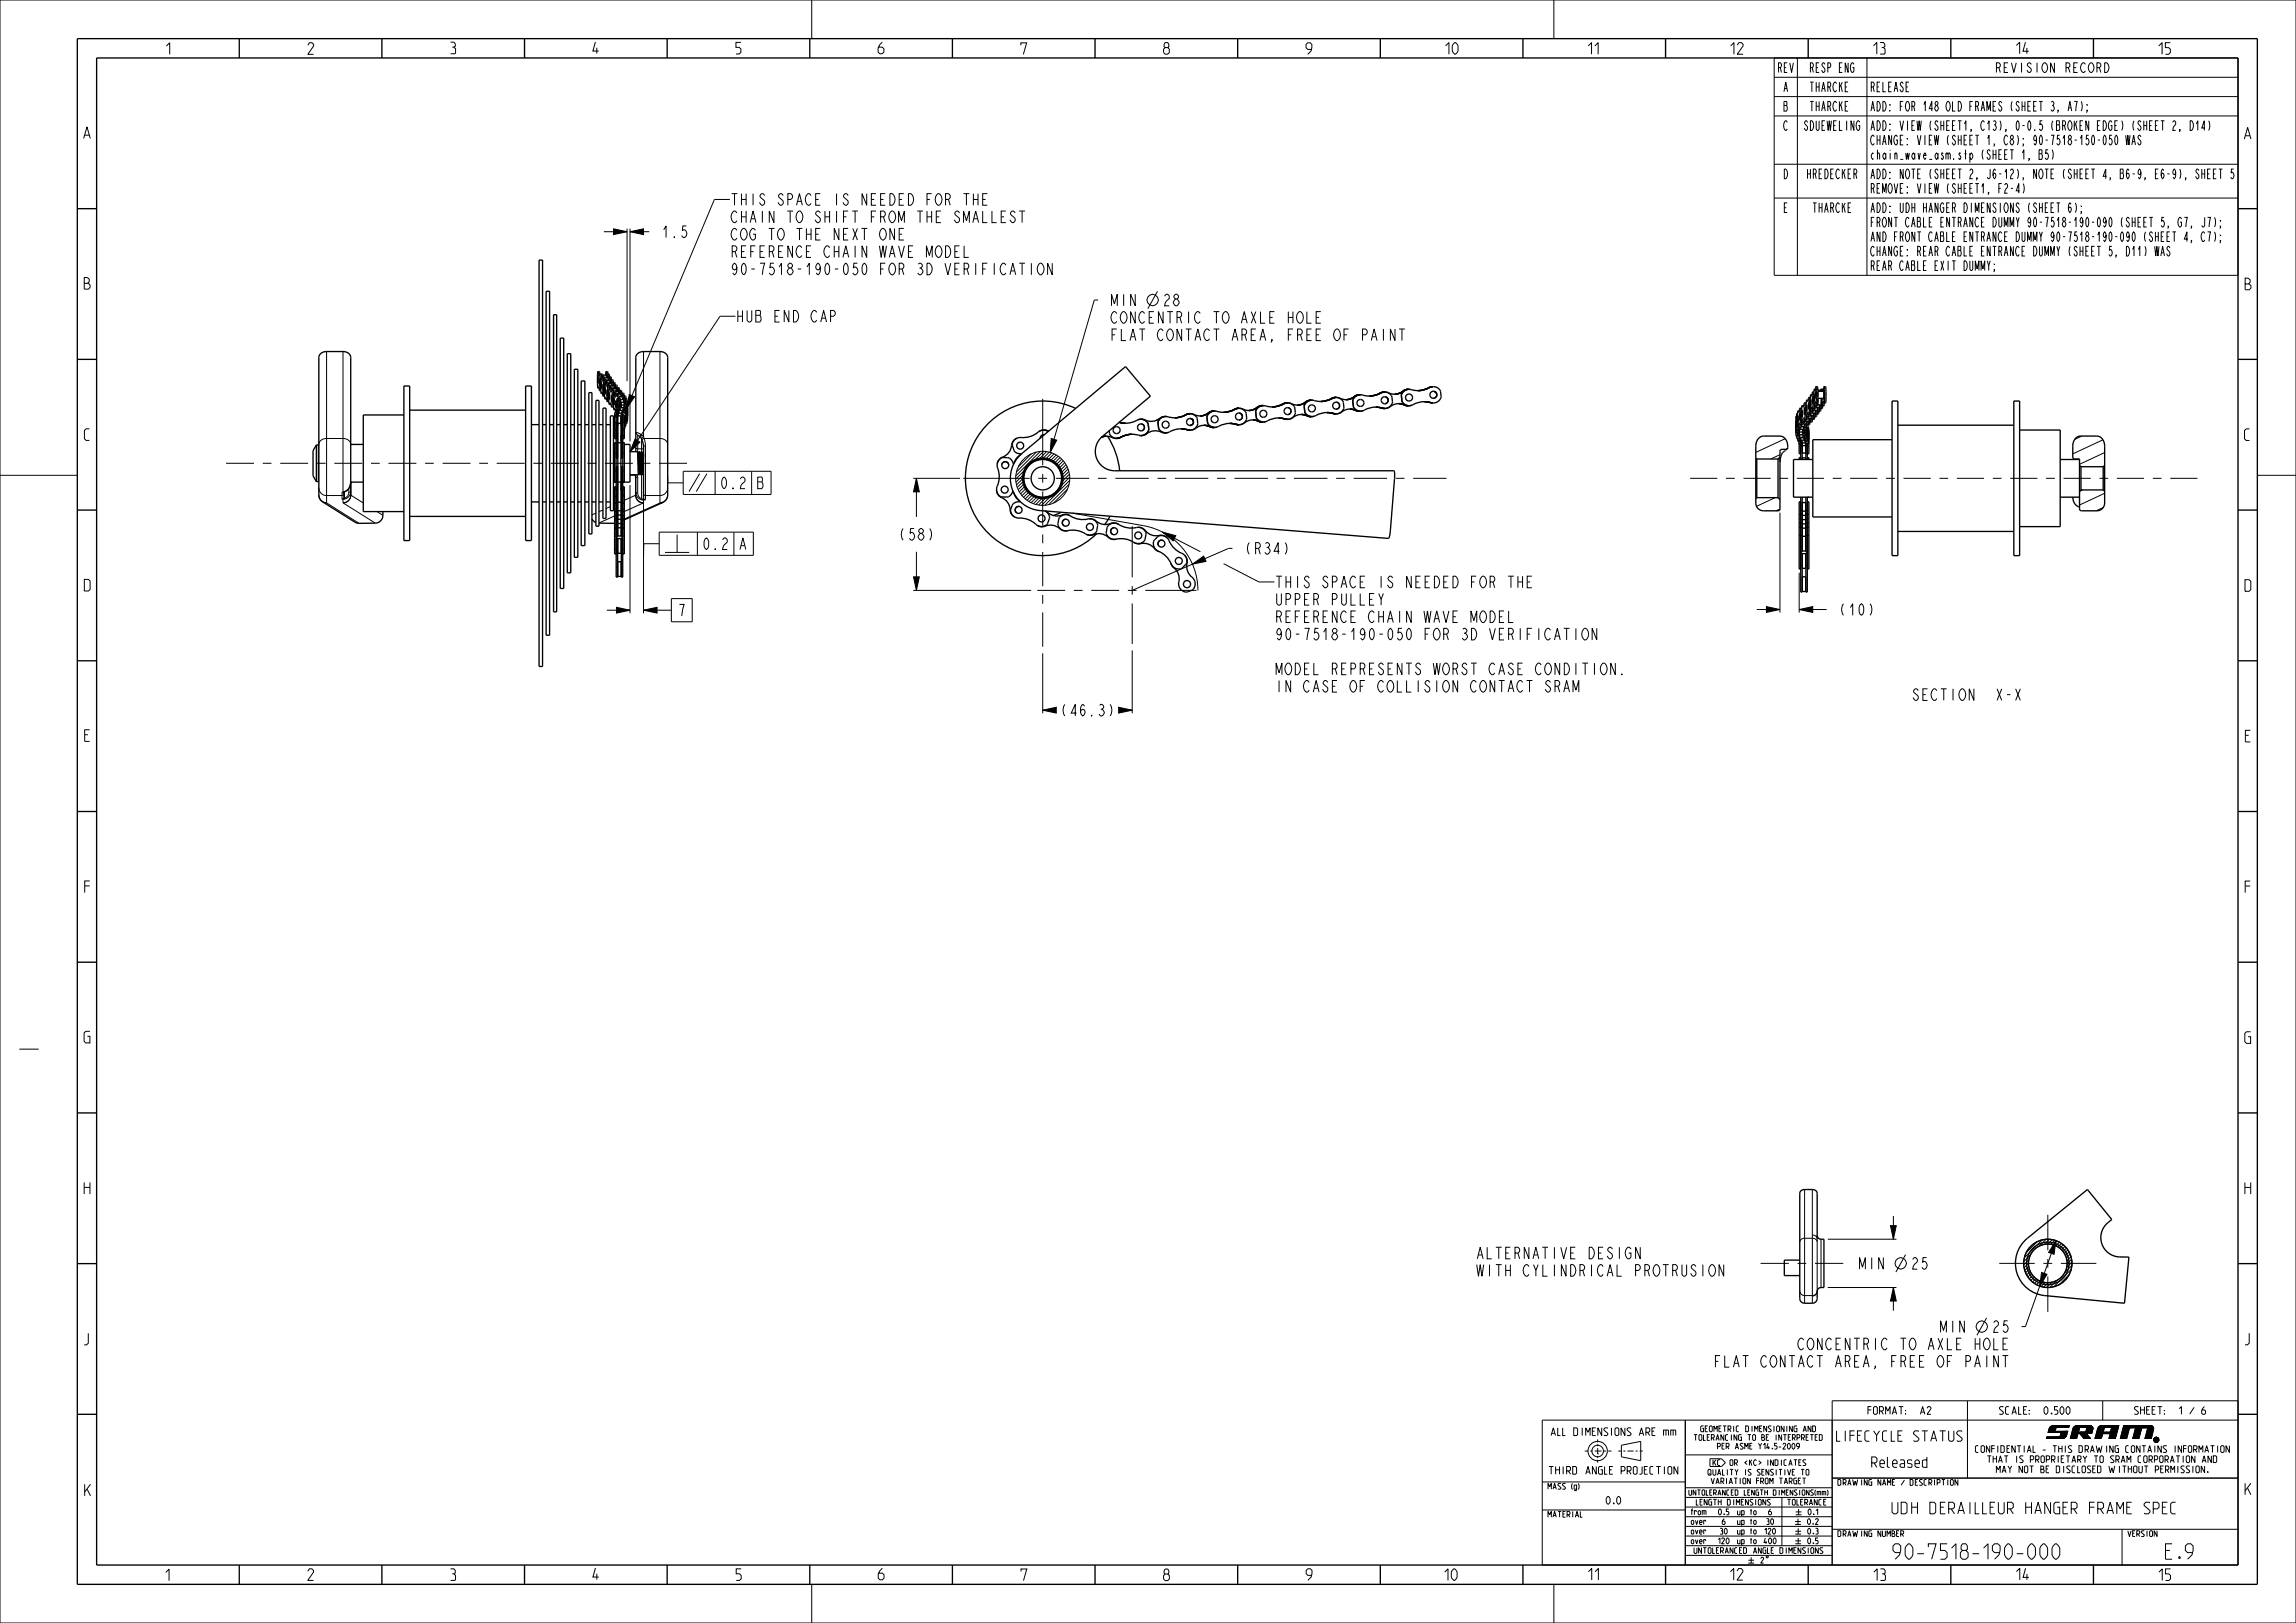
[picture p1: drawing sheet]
<svg xmlns="http://www.w3.org/2000/svg" width="594mm" height="420mm" viewBox="0 0 594 420" stroke-linecap="round" stroke-linejoin="round" font-family="sans-serif">
<defs><g id="words">
<g font-size="5.2">
<text x="488.1" y="403.5">90-7518-190-000</text>
<text x="559.3" y="403.5">E.9</text>
</g>
<g font-size="3.9">
<text x="42.7" y="14.1">1</text>
<text x="79.6" y="14.1">2</text>
<text x="116.5" y="13.9">3</text>
<text x="153.4" y="13.9">4</text>
<text x="190.3" y="14">5</text>
<text x="227.2" y="13.9">6</text>
<text x="264.1" y="14.1">7</text>
<text x="301" y="14">8</text>
<text x="337.9" y="14.1">9</text>
<text x="373.7" y="14">10</text>
<text x="410.3" y="14">11</text>
<text x="447.4" y="14">12</text>
<text x="484.3" y="14">13</text>
<text x="521.4" y="13.9">14</text>
<text x="558.1" y="14">15</text>
<text x="21.8" y="35.8">A</text>
<text x="580.8" y="36">A</text>
<text x="188.8" y="53.1">THIS SPACE IS NEEDED FOR THE</text>
<text x="188.8" y="57.6">CHAIN TO SHIFT FROM THE SMALLEST</text>
<text x="171" y="61.5">1.5</text>
<text x="188.8" y="62.1">COG TO THE NEXT ONE</text>
<text x="188.8" y="66.6">REFERENCE CHAIN WAVE MODEL</text>
<text x="188.8" y="71.1">90-7518-190-050 FOR 3D VERIFICATION</text>
<text x="21.8" y="74.8">B</text>
<text x="580.8" y="75">B</text>
<text x="190.3" y="83.3">HUB END CAP</text>
<text x="287.1" y="79.1">MIN</text>
<text x="287.1" y="83.6">CONCENTRIC TO AXLE HOLE</text>
<text x="300.7" y="79.1">28</text>
<text x="287.1" y="88.1">FLAT CONTACT AREA, FREE OF PAINT</text>
<text x="21.9" y="114">C</text>
<text x="580.8" y="114">C</text>
<text x="232.3" y="139.8">(58)</text>
<text x="321.8" y="143.4">(R34</text>
<text x="331.4" y="143.4">)</text>
<text x="22" y="152.9">D</text>
<text x="329.7" y="152.1">THIS SPACE IS NEEDED FOR THE</text>
<text x="581" y="153">D</text>
<text x="175.2" y="159.4">7</text>
<text x="329.7" y="156.6">UPPER PULLEY</text>
<text x="329.7" y="161.1">REFERENCE CHAIN WAVE MODEL</text>
<text x="475.6" y="159.2">(10)</text>
<text x="329.7" y="165.6">90-7518-190-050 FOR 3D VERIFICATION</text>
<text x="329.7" y="174.6">MODEL REPRESENTS WORST CASE CONDITION.</text>
<text x="329.7" y="179.1">IN CASE OF COLLISION CONTACT SRAM</text>
<text x="274.1" y="185.3">(46.3)</text>
<text x="494.7" y="181.3">SECTION</text>
<text x="516.2" y="181.3">X-X</text>
<text x="21.8" y="191.8">E</text>
<text x="580.8" y="192">E</text>
<text x="21.8" y="231">F</text>
<text x="580.8" y="231">F</text>
<text x="21.8" y="269.9">G</text>
<text x="580.8" y="270">G</text>
<text x="21.8" y="309">H</text>
<text x="580.8" y="309">H</text>
<text x="381.7" y="325.8">ALTERNATIVE DESIGN</text>
<text x="494.2" y="328.4">25</text>
<text x="381.7" y="330.3">WITH CYLINDRICAL PROTRUSION</text>
<text x="501.6" y="344.8">MIN</text>
<text x="515.2" y="344.8">25</text>
<text x="580.6" y="348">J</text>
<text x="21.6" y="348">J</text>
<text x="443.2" y="353.8">FLAT CONTACT AREA, FREE OF PAINT</text>
<text x="464.8" y="349.3">CONCENTRIC TO AXLE HOLE</text>
<text x="21.9" y="387.1">K</text>
<text x="580.8" y="386.8">K</text>
<text x="489.1" y="391.7">UDH DERAILLEUR HANGER FRAME SPEC</text>
<text x="42.6" y="409.1">1</text>
<text x="79.6" y="409">2</text>
<text x="116.5" y="409">3</text>
<text x="153.4" y="408.8">4</text>
<text x="190.4" y="409">5</text>
<text x="227.2" y="408.8">6</text>
<text x="264.2" y="409">7</text>
<text x="301" y="409">8</text>
<text x="337.9" y="409">9</text>
<text x="373.4" y="409">10</text>
<text x="410.3" y="408.9">11</text>
<text x="447.4" y="408.9">12</text>
<text x="484.4" y="409">13</text>
<text x="521.4" y="408.8">14</text>
<text x="558.1" y="409">15</text>
</g>
<g font-size="3.5">
<text x="474.7" y="373">LIFECYCLE STATUS</text>
<text x="483.1" y="379.7">Released</text>
</g>
<g font-size="3.3">
<text x="459.8" y="18.7">REV</text>
<text x="461.3" y="23.7">A</text>
<text x="468.1" y="18.7">RESP ENG</text>
<text x="468.1" y="23.7">THARCKE</text>
<text x="483.8" y="23.7">RELEASE</text>
<text x="516.4" y="18.7">REVISION RECORD</text>
<text x="461.2" y="28.7">B</text>
<text x="468.1" y="28.7">THARCKE</text>
<text x="483.8" y="28.7">ADD: FOR 148 OLD FRAMES (SHEET 3, A7);</text>
<text x="461.2" y="33.7">C</text>
<text x="466.7" y="33.7">SDUEWELING</text>
<text x="483.8" y="33.7">ADD: VIEW (SHEET1, C13), 0-0.5 (BROKEN EDGE) (SHEET 2, D14)</text>
<text x="483.8" y="37.5">CHANGE: VIEW (SHEET 1, C8); 90-7518-150-050 WAS</text>
<text x="483.8" y="41.2">chain_wave_asm.stp (SHEET 1, B5)</text>
<text x="461.3" y="46.2">D</text>
<text x="467.4" y="46.2">HREDECKER</text>
<text x="483.8" y="46.2">ADD: NOTE (SHEET 2, J6-12), NOTE (SHEET 4, B6-9, E6-9), SHEET 5</text>
<text x="483.8" y="50">REMOVE: VIEW (SHEET1, F2-4)</text>
<text x="461.3" y="55">E</text>
<text x="468.9" y="55">THARCKE</text>
<text x="483.8" y="55">ADD: UDH HANGER DIMENSIONS (SHEET 6);</text>
<text x="483.8" y="58.7">FRONT CABLE ENTRANCE DUMMY 90-7518-190-090 (SHEET 5, G7, J7);</text>
<text x="483.8" y="62.5">AND FRONT CABLE ENTRANCE DUMMY 90-7518-190-090 (SHEET 4, C7);</text>
<text x="483.8" y="66.2">CHANGE: REAR CABLE ENTRANCE DUMMY (SHEET 5, D11) WAS</text>
<text x="483.8" y="70">REAR CABLE EXIT DUMMY;</text>
</g>
<g font-size="2.6">
<text x="482.8" y="366">FORMAT:</text>
<text x="496.9" y="366">A2</text>
<text x="516.6" y="366">SCALE:</text>
<text x="528.6" y="366">0.500</text>
<text x="551.6" y="366">SHEET:</text>
<text x="563.6" y="366">1 / 6</text>
<text x="401.1" y="371.5">ALL DIMENSIONS ARE mm</text>
<text x="400.3" y="381.5">THIRD ANGLE PROJECTION</text>
<text x="415.2" y="389.2">0.0</text>
</g>
<g font-size="2.3">
<text x="511.2" y="375.9">CONFIDENTIAL - THIS DRAWING CONTAINS INFORMATION</text>
<text x="514.7" y="378.5">THAT IS PROPRIETARY TO SRAM CORPORATION AND</text>
<text x="516.7" y="381.1">MAY NOT BE DISCLOSED WITHOUT PERMISSION.</text>
</g>
<g font-size="2">
<text x="439.8" y="370.5">GEOMETRIC DIMENSIONING AND</text>
<text x="438" y="372.7">TOLERANCING TO BE INTERPRETED</text>
<text x="443.9" y="375">PER ASME Y14.5-2009</text>
<text x="441.5" y="381.7">QUALITY IS SENSITIVE TO</text>
<text x="442.7" y="384">VARIATION FROM TARGET</text>
<text x="442.9" y="379.2">KC</text>
<text x="447.6" y="379.3">OR &lt;KC&gt; INDICATES</text>
<text x="400.2" y="385.4">MASS (g)</text>
<text x="438.6" y="389.5">LENGTH DIMENSIONS</text>
<text x="462.2" y="389.5">TOLERANCE</text>
<text x="475.2" y="384.4">DRAWING NAME / DESCRIPTION</text>
<text x="400.2" y="392.6">MATERIAL</text>
<text x="437.2" y="392">from</text>
<text x="437.2" y="394.5">over</text>
<text x="444.2" y="392">0.5 up to</text>
<text x="445.4" y="394.5">6</text>
<text x="449.1" y="394.5">up to</text>
<text x="456.8" y="394.5">30</text>
<text x="457.4" y="392">6</text>
<text x="464.6" y="394.5">±</text>
<text x="464.7" y="392">±</text>
<text x="467.3" y="392">0.1</text>
<text x="467.3" y="394.5">0.2</text>
<text x="437.2" y="397">over</text>
<text x="437.2" y="399.5">over</text>
<text x="438" y="402">UNTOLERANCED ANGLE DIMENSIONS</text>
<text x="444.2" y="399.5">120 up to 400</text>
<text x="444.8" y="397">30</text>
<text x="449.1" y="397">up to 120</text>
<text x="464.6" y="397">±</text>
<text x="464.6" y="399.5">±</text>
<text x="467.3" y="397">0.3</text>
<text x="467.3" y="399.5">0.5</text>
<text x="475.2" y="397.6">DRAWING NUMBER</text>
<text x="550.2" y="397.6">VERSION</text>
<text x="452.5" y="404.5">±</text>
<text x="455.4" y="404.5">2°</text>
</g>
<text font-size="1.8" x="436.4" y="386.9">UNTOLERANCED LENGTH DIMENSIONS(mm)</text>
</g></defs>
<g fill="none" stroke="#000" stroke-width=".26">
<path d="M0 0h594v420h-594zM210 0v10M402 0v10M459 15h120v56.2h-120zM459 20h120M465 15v56.2M483 15v56.2M459 25h120M459 30h120M459 42.5h120M459 51.2h120M84.5 91v39.1"/>
<path d="M88.7 91v36.3M154.8 96.4h.3M155.2 99.8h.2M155.2 98.2h.2M155.2 98.6h.2M155.6 97.3h.4M155.6 97.8h.4M156.2 99.6h.2M156.5 98.7h.4M156.6 99.2h.4M156.9 96.4h.4M157.7 97.8h.4"/>
<path d="M158.7 99.2h.4M166.5 91v22.1M170.7 91v39.1M82.5 115l.1-.6 .5-.5 1.4-.4h4.9l1 .6 .3 .9M154.7 100.3h.3M155.2 100.2h.2M155.6 101.7h.3M156.2 101.6h.2M156.2 101.2h.2M156.2 100h.2M156.6 103.1h.3M157.2 103h.3"/>
<path d="M157.2 102.6h.3M157.2 101h.3M157.2 101.4h.3M157.6 100.1h.4M157.7 104.5h.3M157.7 100.6h.4M158.4 104.4h.3M158.4 104h.3M158.4 102.4h.3M158.4 102.8h.3M158.8 101.5h.4M158.9 105.9h.3"/>
<path d="M158.9 102h.4M159 111h.4M159 111.5h.4M159 112.6h.4M159 112.9h.4M159 117.3h.4M159 114.7h.4M159 107.9h.4M159.3 106.3h.4M159.4 110.3h.1M159.4 109.2h.4M159.4 108.7h.4"/>
<path d="M159.4 108h.1M159.4 118.5h.4M159.4 118.4h.4M159.4 117.7h.4M159.4 117.3h.4M159.4 115.1h.4M159.4 114.4h.4M159.4 111.4h.4M159.4 110.2h.4M159.5 107.2h.3M159.7 103.5h.4M159.8 108.2v1.2"/>
<path d="M159.8 104.9h.4M159.8 102.9h.4M159.9 100.6h.3M159.9 107.5v.1M159.9 107.3h.1M160 105.8h.4M160.1 106.9h.1M160.2 104.4h.4M160.2 105.2h.1M160.4 106.2h.1M160.7 109.2h.4M160.7 108.7h.4"/>
<path d="M160.7 118.5h.4M160.7 118.4h.4M160.7 117.7h.4M160.7 117.3h.4M160.7 115.1h.4M160.7 114.4h.4M160.7 111.4h.8M160.7 110.2h.4M161 102h.4M161.1 108.3v1.1M161.1 108.2h.1M161.1 108.2v.1"/>
<path d="M161.1 108.3v.1M161.1 108.4h.1M161.1 110.9h.4M161.1 112.6h.4M161.1 113h.4M161.1 117.3h.4M161.1 114.6h.4M161.1 107.9h.4M161.4 106.3h.4M161.5 104.5h.1M161.5 105.2v.1M161.7 110.1h.1"/>
<path d="M161.8 103.5h.4M161.9 106.5h.2M161.9 104.9h.4M161.9 107h.2M161.9 108.3h.2M161.9 108.7h.2M162.2 108.7h.1M162.4 105.1h.1M162.4 105.6h.1M164.5 115.9l.3 .2 1.4 .1 .3 .2M164.5 111.9l1.3 .5M164.5 111.9h.1"/>
<path d="M165 117.4l.1 .3M165 112.6v4.4M165.4 117.4l-.1 .3M165.8 112.4l.3 .2M165.8 112.4l-.2 .4 .1 .4M166 113.6v3.4M166.1 112.6l.4 .5M166.1 112.6l-.3 .3v.4M166.5 113.1l-.4 .2-.1 .4M166.5 113.1l.1 .4M166.6 113.5l.4 1.9M166.6 113.5l-.3 .2-.1 .3"/>
<path d="M166.6 113.5h4.8l1 .6 .3 .9M167 115.4l-.5 .2M167 115.4v13.9M460.5 117.7l-2.4 1.1M461.8 113.5l-7.6 3.6M538.6 112.8l-1.8 .9M544 113.8l-7.8 3.7M544.5 117.1l-6.5 3.1M0 123h20M82.5 126.2l.4 1.3 1.1 .7h4.5l.4-.1 .1-.4M82.5 128.1l.1 .8 .5 .6 .6 .4 .8 .2M83.5 129.9l1.1 .3"/>
<path d="M84.5 130.1l.1 .1M84.6 130.2l8.3 5.2M88.5 129.1l.2 .1M88.5 127.6v1.5M88.7 127.3l-.2 .3M88.7 127.3h.2M88.7 130.1l.1 .1M88.7 129.2v.9M88.8 130.2l8.3 5.2M88.9 127.3l-.4 .3M89 127.2v.1M89 127.2l-.3 .1"/>
<path d="M89 128.9l-.3 .3M89 128.9v-.3l-.2 .4-.3 .1M89.1 128.9h.1M89.1 128.9l.1 .2M89.1 127.3v1.6M89.2 127.2h-.2M89.2 127.2h.1M89.2 129.1l-.5 .1M90.2 127.4l.5-.3-.3 1.1-.5 .6-.7 .3M90.2 127.4l-.3 .9-.8 .6M90.2 126.4v1M90.7 124.5l-.4 1.7-.4 .6-.7 .4"/>
<path d="M90.8 128.1l-.3 .9-.4 .5-.6 .4-.8 .2M90.8 128.1l-.2 .8-.4 .7-.6 .4-.8 .2M90.8 124.8v3.3M90.8 128.1l3.2 2.1M97.5 132.4l1.6 1M154.2 132.8l-1.1 .5M156 132l-1 .4M157.9 131.1l-1.1 .5M159 138.8h.4M159 136.4h.4M159 134.2h.4M159 131.8h.4"/>
<path d="M159 128.5h.4M159 128h.4M159 126.8h.4M159 126.4h.4M159 124.7h.4M159 124.6h.4M159 121.9h.8M159 130.6l-.3 .1M159 133.5l-4 1.8M159.4 139.9h.4M159.4 139.6h.4M159.4 139.3h.4"/>
<path d="M159.4 131h.4M159.4 130.5h.4M159.4 124.9h.4M159.4 121.6h.4M159.4 120.9h.4M159.4 120.8h.4M160.7 139.9h.4M160.7 139.6h.4M160.7 139.3h.4M160.7 138.1h.4M160.7 135.1h.4M160.7 132.9h.4"/>
<path d="M160.7 131h.4M160.7 130.5h.4M160.7 128h.4M160.7 121.6h.4M160.7 120.9h.4M160.7 120.8h.4M161.1 138.8h.4M161.1 136.4h.4M161.1 134.2h.4M161.1 131.8h.4M161.1 128.3h.4M161.1 127.9h.4"/>
<path d="M161.1 126.8h.4M161.1 126.5h.4M161.1 124.7h.4M161.1 124.6h.4M161.5 121.9h-.8M164 122.9h.1M164.4 122.9l.1 .6 .5 .1M164.4 128.2l.2 .7 .4 .7 .6 .4 .8 .2M164.4 128.2l.7 1.3 .6 .4 .8 .2M164.4 128.2l-2.9 1.3M164.4 123.1v5.1M164.8 122.9h.1"/>
<path d="M164.8 122.9v.1M164.8 123l.2 .6M165 127.6l.3 .9 .7 .6M165 127.6l-.5-.3 .3 1.2 1 .8M165 123.6v4M165.8 129.3l.7 .1M166 129.1l-.2 .2M166 129.1h.2M166 122.6v6.5M166.2 129.1l.3-.3 .1 .4 .4 .1M166.2 129.1l.3 .3M166.4 130.2l-4.9 2.2"/>
<path d="M166.5 130.1l-.1 .1M166.5 129.4v.7M167 129.3l-.5 .1M170.6 130.2l-9.1 4.1M170.7 130.1l-.1 .1M171.4 130l-.7 .1M171.4 130h.1M171.4 130.1l-.8 .1M172.7 126.2l-.4 1.3-1.1 .7h-4.3l-.3-.1-.1-.4M172.7 128.1l-.3 1.2-1 .7M236.3 123.8h12.1M237.1 123.8l.7 3.5h-1.5z"/>
<path d="M237.1 123.8v10M459.3 128.8l-4.9 2.2M460.5 131.7l-1 .5M460.5 132.7v25.8M538.8 126.8l-.8 .4M544.1 131.3l-1.8 .9M544.5 127.7l-6.5 3M584 123h10M159 142h.4M159.4 149.3h.4M159.4 143.1h.4M160.7 149.3h.4"/>
<path d="M160.7 146.7h.4M161.1 142h.4M236.3 152.8h30.5M236.3 149.3h1.5l-.7 3.5zM237.1 142.8v10M308.5 146l2.9-2.1 .6 1.4zM318.8 141.9h-1l-24.9 10.9M454.5 157.7h6M457 157l3.5 .7-3.5 .8zM465.5 157.7l3.5-.7v1.5zM465.5 148.2v10.3M465.5 157.7h7.1"/>
<path d="M269.8 169.1v15.5M292.9 168.3v16.3M269.8 183.8l3.5-.8v1.5zM269.8 183.8h1.3M289.4 183l3.5 .8-3.5 .7zM291.5 183.8h1.4M5 271.5h5M466.9 307.8v29.5M468.9 319.6v.8M468.9 319.6a1.29 1.29 0 0 1 1.2 1.7M468.9 307.8v11.8M489.1 317.2h1.5l-.8 3.5z"/>
<path d="M489.8 314.7v6M465.6 334a1.25 1.25 0 0 0 1.3 1.3h2M468.9 335.4v1.9M468.9 335.3v.1M468.9 320.4a1.16 1.16 0 0 1 1.2 .9M468.9 320.4h-2a1.14 1.14 0 0 0-1.3 1M468.9 320.4v14.9M470.1 334.2a1.25 1.25 0 0 1-1.2 1.2M470.1 334.1a1.25 1.25 0 0 1-1.2 1.2M470.1 334.1h.1M470.1 321.3v12.8M471.1 320.7v12.5"/>
<path d="M472.9 333.2h17.7M472.9 320.7h17.7M481.1 328.4v-3l.7 2.5 .8-2.5v3M484.2 325.4v3M487.2 325.4v3l-1.2-3v3M489.8 333.2l.8 3.5h-1.5zM489.8 333.2v6M493 324.7l-2.5 4.5M410 375.5h.9M411.4 375.5h.6M412.6 375.5h1.7M413.3 376.2h.1"/>
<path d="M413.3 372.5v.7M413.3 373.7v.5M413.3 374.7v1.5M413.3 376.7v.5M413.3 377.7v.8M414.9 375.5h.6M416 375.5h.9M418.7 375.5h.7M419.5 374l5-1v5l-5-1zM420 375.5h.5M421 375.5h1.6M423.1 375.5h.6"/>
<path d="M424.2 375.5h.8M436 367.5v37.5M436 376.5h38M445.4 377.5l1 1-1 1M509 362.5v20M529.5 372.2h4.4zM529.5 372.2l4.6-.1zM529.5 372.2l4.7-.2zM529.5 372.2l4.8-.3zM529.5 372.2l3.4-.4 1.4 .1zM529.5 372.2h4.2zM529.6 371.8h3.3l-3.4 .4z"/>
<path d="M529.9 370.6h3.3M529.9 370.5l5-.1zM529.9 370.5l3.3 .2h-3.3zM529.9 370.5l5-.1-1.7 .3zM529.9 370.5h5M530.1 370l1.8-.6-.2 1zM530.1 370l1.6 .4-1.8 .1zM530.1 369.8l1.8-.4-1.8 .6zM530.2 369.5l1.7-.1-1.8 .4zM530.3 369.3l5-.3-3.4 .4zM530.3 369.3l1.6 .1-1.7 .1zM530.4 369.3l.8-.3h4.1l-.1 .4h-3.3l-.2 1h3.2l-.5 1.4-.8 .4h-4.1l.1-.4h3.3l.3-1.1h-3.3z"/>
<path d="M530.5 369.2l4.8-.2zM530.5 369.2l4.8-.2-5 .3zM530.5 369.1h4.8M530.7 369.1l4.6-.1zM530.7 369h4.6M530.9 369h4.4zM531.9 369.4l3.4-.4-.1 .4zM532.9 371.8l1.7-.2-.1 .2zM532.9 371.8l1.8-.5-.1 .3zM532.9 371.8h1.6l-.2 .1zM533.2 370.7l1.7-.3-.2 .9zM533.2 370.7l1.5 .6-1.8 .5z"/>
<path d="M533.9 372.2h-4.4M534.2 372.1l-4.7 .1M535.6 372.2l2-1.2-.1 .2zM535.6 372.2l2.1-1.4zM535.6 372.2l2.1-1.6v.2zM535.6 372.2l2.3-2.2-.2 .6zM535.6 372.2l1.9-1-.2 1zM536.3 369.9l1.7-.5-.1 .6zM536.3 369.9l1.6 .1-2.3 2.2zM536.3 369.6l1.7-.2-1.7 .5zM536.5 369.4l4.9-.1zM536.5 369.4h1.5l-1.7 .2z"/>
<path d="M536.5 369.3h4.9M536.5 369.4h4.9M536.6 369.3l.8-.4 3.7 .2 .4 .6-.3 1.2h-1.5l1.1 1.3h-1.7l-1.3-1.5-.2 .2-.3 1.3h-1.7zM536.6 369.2l4.6-.1zM536.6 369.2l4.6-.1 .1 .1zM536.6 369.2h4.7l-4.8 .2zM536.6 369.1h4.6M536.6 369.2h4.7M536.8 369.1h4.3zM536.8 369.1h4.4zM536.8 369l4.4 .1M537.1 369h3.8z"/>
<path d="M537.1 369l4 .1zM537.1 369h4M537.3 368.9h3.4zM537.3 368.9l3.6 .1zM537.3 368.9h3.4M537.7 370.6h.9zM537.7 370.6l.1 .1zM537.7 370.8l.1-.1zM537.8 370.7l1.8-.1 .1 .3zM537.8 370.7l1.9 .2-1.5 .3zM537.8 370.7l1.8-.1zM538 369.4l3.4-.1z"/>
<path d="M538 369.4h1.9l-.3 1.2h-1.9zM538.2 371.2l1.5-.3-.7 1.2zM538.9 369.4l2.5-.1zM539.2 372.2h1.6zM539.2 372.2h.5zM539.6 370.6l1.7-.2-1.6 .5zM539.7 370.9l1.6-.5-.1 .5zM539.7 370.9l-.6 1.2zM539.7 370.9l-.6 1.3zM539.7 370.9l-.5 1.3h-.1zM539.7 370.9l1.1 1.3h-1.6zM539.7 369.4l1.7-.1z"/>
<path d="M539.8 370l1.7-.3-.1 .2zM539.8 370l1.6-.5 .1 .2zM539.8 370l1.6-.1-.1 .5zM539.8 370l1.5 .4-1.7 .2zM539.8 369.4l1.6-.1zM539.9 369.4l1.5-.1v.2zM539.9 369.4l1.5 .1-1.6 .5zM542 372.2h1.5zM542 372.2l1.6-.1zM542 372.2l1.7-.2zM542 372.2l1.8-.4-.1 .2zM542 372.2l1.9-.9-.1 .5z"/>
<path d="M542 372.2l1.9-1.1v.2zM542 372.2l2-1.2zM542 372.2l2.1-1.6-.1 .4zM542 372.2l2.3-2.2-.2 .6zM542 372.2h1.3zM542 372.2h.9zM542.6 369.8l1.8-.4-.1 .6zM542.6 369.8l1.7 .2-2.3 2.2zM542.8 369.5l1.6-.1-1.8 .4zM542.9 369.3l1.5 .1-1.6 .1zM542.9 369.3l.2-.2 5-.1zM542.9 369.3l5.2-.3-3.7 .4z"/>
<path d="M543 369.2l.6-.2h4.5l-.8 3.2h-1.7l.4-1.2h-2l-.1 .4a.77 .77 0 0 1-1.1 .8h-.8l.6-2.4zM543.1 369.1l5-.1zM543.1 369h5M543.3 369h4.8zM543.3 369h4.8M543.5 369h4.6zM543.7 369h4.4zM543.7 369h4.4M544 371l1.1-.4h.9zM544 371l2-.4v.4zM544 362.5v5M544.1 370.6h1l-1.1 .4z"/>
<path d="M544.4 369.4l3.7-.4zM544.4 369.4h1.9l-.3 1.2h-1.9zM545.3 369.4l2.8-.4zM546 371l2-1.3-2.4 2.5zM546 370.6l2-.9-2 1.3zM546.1 369.4l2-.4zM546.2 370l1.8-.3-2 .9zM546.2 369.4l1.9-.4zM546.3 369.4l1.8-.4-.1 .7zM546.3 369.4l1.7 .3-1.8 .3zM548 369.7l-.7 2.5h-1.7zM549.4 368.9h7.1z"/>
<path d="M549.4 368.9h7.1l-5.6 .5zM549.4 368.9l1.5 .5-2.3 2.8zM549.4 368.9h7.1a.76 .76 0 0 1 .6 1.1l-.5 2.2h-1.7l.8-2.8h-1.6l-.7 2.8h-1.6l.7-2.8h-1.6l-.7 2.8h-1.6zM549.4 368.9h7.1M550.9 369.4h6.2zM550.9 369.4l6.1-.2 .1 .2zM550.9 369.4l6-.3 .1 .1zM550.9 369.4l6-.3zM550.9 369.4l5.8-.4zM550.9 369.4l-.7 2.8h-1.6zM550.9 369.4h6.2M550.9 369.3h6.2"/>
<path d="M552.5 369.4h4.6zM552.5 369.4h1.6l-2.3 2.8zM554.1 369.4h3zM554.1 369.4l-.7 2.8h-1.6zM555.7 369.4h1.4l.1 .3zM555.7 369.4l1.5 .3-2.3 2.5zM557.1 370l-.5 2.2h-1.7zM557.1 370l-2.2 2.2zM557.2 369.7l-2.3 2.5zM557.2 369.7l-.1 .3-2.2 2.2zM557.3 372.5h.1M557.2 372.7h.1"/>
<path d="M557.3 372.4h.1M557.2 372.6h.1M557.3 372.7h.1M557.2 372.8h.1M557.4 372.3h.1M557.2 372.5h.1M557.3 372.8h.1M557.3 372.9h.1M557.2 372.4h.1M557.4 372.8h.1M557.3 373h.1M557.3 372.2h.2z"/>
<path d="M557.5 372.2h.1M557.3 372.3h.1M557.4 372.9h.1M557.4 373h.1M557.4 372.2l.2-.1zM557.3 372.2h.1M557.5 373h.1M557.4 373l.2 .1zM557.4 372.1h.3zM557.4 372.1h.2zM557.4 373.1h.2zM557.5 372.1l.4-.1z"/>
<path d="M557.5 372.1l.3-.1zM557.5 373.1h.2zM557.5 373.1h.3zM557.6 372h.5zM557.6 373.2h.3zM557.6 373.2l.6-.1zM557.6 373.2h.5zM557.7 372.3h.2zM557.7 372.3v.6zM557.7 372.3h.4v.6l-.2-.3-.2 .3zM557.7 372h.4zM557.7 372l.3-.1z"/>
<path d="M557.7 373.2h.4zM557.8 372.4h.3zM557.8 372.5h.1M557.8 372.5l-.1 .4zM557.8 372.4l-.1 .5zM557.8 372.4l.3-.1zM557.8 372.4l.2-.1zM557.8 372.4l.2 .1h-.2zM557.8 372.6h.3zM557.8 372.6h.2zM557.8 372.6l.3-.1zM557.8 372.6l-.1 .3z"/>
<path d="M557.8 371.9h.2zM557.8 373.2h.3zM557.8 373.2h.2zM557.9 372.5h.1M557.9 372h.2zM557.9 373.2l.3-.1zM557.9 372.6h.2zM557.9 372.5h.2zM557.9 372.4h.2zM558 372l.2 .1zM558 373.1h.2zM558 372.5h.1z"/>
<path d="M558 372.4h.1zM558 372.6h.1M558 372.5h.1M558 372.4h.1M558.1 372.5h.1M558.1 372.6h.1M558 372.7h.1M558.1 372.4h.1M558 372.9h.1M558.1 372.7h.1M558 372.8h.1M558.1 372.9h.1"/>
<path d="M558.1 372.8h.1M558 373.1h.3zM558 372.1h.2zM558.1 373.1h.2zM558.1 372.1h.2zM558.2 373.1l.1-.1zM558.2 372.1l.1 .1zM558.3 373h.1zM558.3 372.2h.1M558.3 372.3h.1M558.3 373h.1M558.4 372.2h.1"/>
<path d="M558.4 372.3h.1M558.5 372.9h.1M558.5 372.3h.1M558.4 372.4h.1M558.5 372.8h.1M558.3 372.9h.1M558.5 372.4h.1M558.4 372.5h.1M558.5 372.7h.1M558.4 372.8h.1M558.5 372.6h.1M558.4 372.7h.1"/>
<path d="M558.5 372.5h.1M579 367.5h-180v37.5h180v-42.5h-105v42.5M399 383.5h37M399 390.7h37M436 385h38M436 387.5h38M436 390h38M436 392.5h38M436 395h38M436 397.5h38M436 400h38M461 387.5v12.5"/>
<path d="M474 382.5h105M474 395.7h105M549 395.7v9.3M210 410v10M402 410v10M436 402.5h38"/>
<circle cx="491.7" cy="326.9" r="1.47"/>
<circle cx="413.3" cy="375.5" r="2.5"/>
<circle cx="413.3" cy="375.5" r="1.5"/>
<circle cx="557.9" cy="372.6" r=".56"/>
<circle cx="557.9" cy="372.6" r=".65"/>
</g>
<g fill="#000">
<path d="M237.1 123.8l.7 3.5h-1.5zM236.3 149.3h1.5l-.7 3.5zM308.5 146l2.9-2.1 .6 1.4zM457 157l3.5 .7-3.5 .8zM465.5 157.7l3.5-.7v1.5zM269.8 183.8l3.5-.8v1.5zM289.4 183l3.5 .8-3.5 .7zM489.8 333.2l.8 3.5h-1.5zM489.1 317.2h1.5l-.8 3.5zM530.1 370l1.6 .4-1.8 .1zM530.1 369.8l1.8-.4-1.8 .6zM530.3 369.3l1.6 .1-1.7 .1z"/>
<path d="M530.2 369.5l1.7-.1-1.8 .4zM530.1 370l1.8-.6-.2 1zM533.2 370.7l1.5 .6-1.8 .5zM532.9 371.8l1.7-.2-.1 .2zM532.9 371.8h1.6l-.2 .1zM532.9 371.8l1.8-.5-.1 .3zM533.2 370.7l1.7-.3-.2 .9zM536.3 369.9l1.6 .1-2.3 2.2zM536.5 369.4h1.5l-1.7 .2zM536.3 369.6l1.7-.2-1.7 .5zM535.6 372.2l2-1.2-.1 .2zM535.6 372.2l1.9-1-.2 1z"/>
<path d="M535.6 372.2l2.1-1.4zM535.6 372.2l2.3-2.2-.2 .6zM535.6 372.2l2.1-1.6v.2zM537.7 370.8l.1-.1zM537.8 370.7l1.8-.1 .1 .3zM537.7 370.6l.1 .1zM536.3 369.9l1.7-.5-.1 .6zM537.8 370.7l1.9 .2-1.5 .3zM538.2 371.2l1.5-.3-.7 1.2zM537.7 370.6h.9zM539.7 370.9l-.6 1.2zM539.7 370.9l-.6 1.3z"/>
<path d="M539.7 370.9l-.5 1.3h-.1zM539.2 372.2h.5zM539.8 370l1.5 .4-1.7 .2zM539.6 370.6l1.7-.2-1.6 .5zM537.8 370.7l1.8-.1zM539.7 370.9l1.1 1.3h-1.6zM539.7 369.4l1.7-.1zM539.9 369.4l1.5 .1-1.6 .5zM539.8 369.4l1.6-.1zM539.2 372.2h1.6zM539.7 370.9l1.6-.5-.1 .5zM539.9 369.4l1.5-.1v.2z"/>
<path d="M539.8 370l1.7-.3-.1 .2zM539.8 370l1.6-.1-.1 .5zM539.8 370l1.6-.5 .1 .2zM542.6 369.8l1.7 .2-2.3 2.2zM542.9 369.3l1.5 .1-1.6 .1zM542.8 369.5l1.6-.1-1.8 .4zM542 372.2h.9zM542 372.2h1.5zM542 372.2h1.3zM542 372.2l1.6-.1zM542 372.2l1.7-.2zM542 372.2l1.8-.4-.1 .2z"/>
<path d="M542 372.2l1.9-.9-.1 .5zM542 372.2l1.9-1.1v.2zM542 372.2l2-1.2zM542 372.2l2.1-1.6-.1 .4zM542 372.2l2.3-2.2-.2 .6zM544.1 370.6h1l-1.1 .4zM542.6 369.8l1.8-.4-.1 .6zM546 371l2-1.3-2.4 2.5zM546 370.6l2-.9-2 1.3zM546.3 369.4l1.7 .3-1.8 .3zM546.2 370l1.8-.3-2 .9zM546.2 369.4l1.9-.4z"/>
<path d="M548 369.7l-.7 2.5h-1.7zM546.3 369.4l1.8-.4-.1 .7zM549.4 368.9l1.5 .5-2.3 2.8zM550.9 369.4l-.7 2.8h-1.6zM552.5 369.4h1.6l-2.3 2.8zM554.1 369.4l-.7 2.8h-1.6zM555.7 369.4l1.5 .3-2.3 2.5zM549.4 368.9h7.1l-5.6 .5zM550.9 369.4l5.8-.4zM550.9 369.4l6-.3zM555.7 369.4h1.4l.1 .3zM557.1 370l-2.2 2.2z"/>
<path d="M557.1 370l-.5 2.2h-1.7zM557.2 369.7l-.1 .3-2.2 2.2zM557.2 369.7l-2.3 2.5zM557.4 372.2l.2-.1zM557.4 372.1h.3zM557.4 373l.2 .1zM557.3 372.2h.2zM557.5 372.1l.4-.1zM557.4 373.1h.2zM557.6 372h.5zM557.5 373.1h.3zM557.4 372.1h.2z"/>
<path d="M557.7 372.3v.6zM557.7 372l.3-.1zM557.6 373.2h.5zM557.5 373.1h.2zM557.8 372.4h.3zM557.8 372.4l-.1 .5zM557.8 372.6h.3zM557.8 372.5l-.1 .4zM557.8 372.6l-.1 .3zM557.7 373.2h.4zM557.5 372.1l.3-.1zM557.8 371.9h.2z"/>
<path d="M557.9 372h.2zM557.6 373.2h.3zM557.6 373.2l.6-.1zM557.8 373.2h.2zM557.9 372.6h.2zM557.9 372.5h.2zM557.9 372.4h.2zM557.7 372.3h.2zM558 373.1h.2zM557.9 373.2l.3-.1zM558 372.4h.1zM558 372.5h.1z"/>
<path d="M557.8 372.4l.2-.1zM558 372l.2 .1zM558 372.1h.2zM557.8 372.6l.3-.1zM557.8 372.6h.2zM557.8 372.4l.3-.1zM557.8 373.2h.3zM557.7 372h.4zM558.1 373.1h.2zM558 373.1h.3zM558.2 373.1l.1-.1zM558.1 372.1h.2z"/>
<path d="M558.2 372.1l.1 .1zM558.3 373h.1z"/>
</g>
<path d="M530.3 369.2h5M544 370.8h2M550.9 369.3h6.1" fill="none" stroke="#000" stroke-width=".38"/>
<path d="M530.3 369.2h5" fill="none" stroke="#000" stroke-width=".42"/>
<path d="M529.5 372.1h4.8M529.9 370.5h5" fill="none" stroke="#000" stroke-width=".28"/>
<path d="M529.5 372h4.8" fill="none" stroke="#000" stroke-width=".41"/>
<path d="M542.9 369.1h5.2" fill="none" stroke="#000" stroke-width=".34"/>
<path d="M542.9 369.2h5.2" fill="none" stroke="#000" stroke-width=".43"/>
<g fill="none" stroke="#000" stroke-width=".35">
<path d="M20 10h564v400h-564zM25 15h554v390h-554zM61.9 10v5M98.8 10v5M135.7 10v5M172.6 10v5M209.5 10v5M246.4 10v5M283.3 10v5M320.2 10v5M357.1 10v5M394 10v5"/>
<path d="M430.9 10v5M467.8 10v5M504.7 10v5M541.6 10v5M20 54h5M579 54h5M139.5 67.3h.9v105.2h-.9zM141.3 75.4h.9v89h-.9zM20 93h5M104.5 99.9h1.5v40h-1.5zM136 99.9h1.5v40h-1.5zM143.2 81.4h.8v76.9h-.8z"/>
<path d="M144.9 87.5h.9v64.8h-.9zM146.8 91.5h.9v56.7h-.9zM148.6 95.6h.9v48.6h-.9zM150.4 98.6h.9v42.6h-.9zM154.7 96.2h.4l.1 .7M154.7 96.2l-.1 2.6 .1 1.6M154.7 96.2l.2 1 .2-.3M155.1 96.9l.1 1.7-.1 2.5M155.1 96.9h.4M155.5 96.9h.1M155.5 96.8l.4 .1 .1 .6M155.5 96.8l.1 .8-.1-.7"/>
<path d="M155.5 96.8v.1M155.6 97.6l-.2 2.6 .2 1.6M155.6 97.6l.2 1 .2-.3M155.6 97.6h.3M155.9 97.6h.1M155.9 97.6l.1 .2M156 97.5h.1M156 97.5v.3M156 97.5h.3l.1 .7M156 97.8l.1 .5M156 98.3l.2 1.7-.2 2.5M156 98.3l.8-.1 .1 .7"/>
<path d="M156 97.8l.1 .3M156.4 98.3h.1M156.4 98.3l.1 .7M156.4 98.2h.1M156.4 98.2v.1M156.4 98.2l.2 .8M156.5 99l-.1 2.6 .1 1.6M156.5 99l.3 1 .3-.3M156.5 99l.8-.1 .1 .8M156.7 97.1h.1M156.8 97.1h.1M156.8 96.2l-.1 .9"/>
<path d="M156.8 96.2h.4l.1 .7M156.8 96.2l.1 .6M156.8 96.8v.3M156.8 96.8h.4l.1 .5M156.8 96.8l.1 .5M156.9 99l.2 .7M156.9 98.9h.1M156.9 98.9l.1 .3M156.9 97.3l.1 .5M156.9 97.3h.4M157 99.2h.1M157 99.2v.3"/>
<path d="M157.1 99.7l.1 1.7-.1 2.5M157.1 99.7h.8l.1 .7M157.1 99.7h.1M157.3 97.5l-.1 .3M157.3 97.5l.4 .1M157.3 97.5l.1 1M157.3 97.3v.2M157.3 97.3l-.1-.4h.4l.1 .7M157.3 97.3h.1M157.5 99.7h.1M157.5 99.7l.1 .7M157.7 97.6h.1"/>
<path d="M157.7 97.6h.4l.1 .7M157.7 97.6l.1 .6M157.7 97.6v.6M157.7 98.2h.1M157.8 98.2l.7 .1 .1 .6M157.8 98.2l-.1 .3M157.8 98.2l.1 .5M157.9 98.7v.5M157.9 98.7h.3M158.1 98.2l.1 .5M158.2 98.3v.4M158.2 98.7l.1 .2"/>
<path d="M158.2 98.7h.1M158.2 98.7v.2M158.3 98.9l-.1 .3M158.3 98.9l.7 .1 .2 .6M158.3 98.9l.1 1M158.6 98.9l.1 .1M158.7 99h.1M158.7 99l.1 .7M158.7 99l.1 .6M158.8 99.6l.8 .1 .1 .6M158.8 99.6l-.1 .3M158.8 99.6l.1 .5"/>
<path d="M159.2 99.6l.1 .5M159.2 99.6v.1M159.2 99.7l.1 .4M579 93h5M81.9 115.1l-.9 1.5v6.5l.9 1.5M81.9 115.1v9.5M81.9 115.1h.5M82.4 115.1v9.5M82.4 115.1l.1 .1M90.7 115h3.3M104.5 107.4h-10.5v25h10.5M106 106.1h30"/>
<path d="M137.5 109.9h2M140.4 109.9h.9M142.2 109.9h1M144 109.9h.9M145.8 109.9h1M147.7 109.9h.9M149.5 109.9h.9M151.3 109.9h1M152.3 101.6h.8v36.6h-.8zM153.1 109.9h1.1M154.2 103.6h.8v32.6h-.8zM154.7 100.4l.2-.3 .2 1"/>
<path d="M154.7 100.4h.3M155 109.9h1M155.1 101.1h.3M155.6 101.8l.1-.3 .3 1M155.6 101.8h.3M156 105.6h.8v28.6h-.8zM156 102.5h.4M156.5 103.2l.3-.3 .3 1M156.5 103.2h.4M156.8 109.9h1.1M157.1 103.9h.4M157.4 103.9h.1"/>
<path d="M157.5 103.9h.1M157.6 100.4l-.1 2.6 .1 1.6M157.6 100.4l.4 1 .2-.3M157.6 104.6l.3-.3 .3 1M157.6 104.6h.4M157.6 100.4h.4M157.9 107.6h.8v24.6h-.8zM158 100.4h.1M158 104.6h.1M158 100.4l.1 .2M158 100.3h.4l.2 .8M158 100.3v.1"/>
<path d="M158 100.3l.1 .3M158.1 100.6l.1 .5M158.1 100.6h.1M158.1 100.6l.1 .3M158.2 101.1h.1M158.2 101.1l.2 1.6-.2 2.6M158.2 101.1h.4M158.6 105.3h.1M158.6 101.1h.1M158.6 101.1l.2 .9M158.7 101.1h.3l.2 .7M158.7 101.1h-.1"/>
<path d="M158.7 101.1l.1 .7M158.7 105.4h.1M158.7 115h.3M158.7 105l-.1 .3h-.4M158.7 105.2v.2M158.9 101.8l.2 1 .2-.3h.8l.1 .6M158.9 101.8l-.2 2.6 .2 1.6M158.9 106l.2-.3 .2 .9M158.9 106h.3M158.9 101.8h.3M158.9 100.1l.1 .5M158.9 100.1h.4"/>
<path d="M159 109.3h.4M159 107.4h.4v6.1h-.4zM159.2 101.8h.1M159.3 101.7h.1M159.2 101.8l.2 .7M159.3 101.7l.3 .1 .2 .7M159.3 101.7l.1 .8M159.3 100.1v.3M159.3 100.1h.1M159.3 100.1v.1M159.4 100.3l-.1 .3M159.4 100.3l.4 .1"/>
<path d="M159.4 100.3l.1 1M159.4 115h.1M159.4 109.4h.4v9.2h-.4zM159.4 107.4v.8M159.4 107.4h.4M159.5 106.7h-.4l-.1 .7M159.5 106.7h.1M159.5 106.7l-.1 .7M159.7 103.2l-.1 2.8 .1-.7h.7M159.7 103.2l.1 1v-.3M159.7 103.2l.7-.1 .1 .8M159.7 102.5h.1"/>
<path d="M159.7 106v.7zM159.7 106h-.4v.7M159.7 106h.1M159.7 102.5l.1 .7M159.8 100.4h.1M159.8 100.4h.4l.1 .7M159.8 100.4l.1 .9 .1-.2M159.8 100.4l.1 .7M159.8 115.2v.1M159.8 110.1v.1M159.8 115h.1M159.8 107.4v2"/>
<path d="M159.8 107.4v.5M159.8 108.2v.1M159.8 103.9l.1 .7M159.8 103.9h.8v.6M159.8 117.7v.1M159.8 112.7v.1M159.8 113.3v1.3M159.8 118.4v2.5M159.9 106.7h-.4v.7M159.9 106.7v.8M159.9 106.7l-.1 .9M159.9 107.5h.1"/>
<path d="M160 101.1l.1 .4M160 101.1h.3M160 105.3h.1M160 105.3v.1M160.1 105.3l-.1 .7M160.1 101.5l.1 .5M160.1 101.5h.4M160.1 106l.1 .2M160.1 106h-.4M160.1 106l-.1 .9M160.1 103.9v-.8v.8M160.2 104.6h-.4v.7"/>
<path d="M160.2 104.6v.1M160.2 104.6v.7M160.2 104.7v.1M160.2 103.9v1.4M160.2 104.5h.4M160.3 101.1l.2 .4M160.4 105.3l.1 .2M160.4 105.3l-.1 .9M160.5 101.5v.3M160.5 101.5h.1M160.5 101.5l-.1-.4h.3l.2 .6M160.5 101.5v.2"/>
<path d="M160.6 101.7l-.1 .3M160.6 101.7l.4 .1M160.6 101.7l.1 1M160.6 104.5v1M160.6 104.7v.1M160.6 105.4v.1M160.6 112.6v2M160.6 118.4v2.5M160.7 115h.1M160.7 117.7v.1M160.7 112.7v.1M160.7 108.6v1.5"/>
<path d="M160.7 108.6h.1M160.7 108.3h.1M160.7 115.2v.1M160.8 107.1v.3M160.8 107.1h.4M161 101.8h.1M161 101.8h.4l.1 .7M161 101.8l.1 .7zM161 102.7h.1M161.1 102.5h.7l.1 .7M161.1 102.5l-.1 .2M161.1 102.5v.4"/>
<path d="M161.1 108.2v1.2M161.1 108.3v1.1M161.1 115h.1M161.1 109.4h-.4v9.2h.4M161.1 107.4h-.4v1.2M161.1 107.4v.4M161.1 107.4v.8M161.1 114.5h.4v10.2M161.1 113.5h.4v-6.1h-.4v41.9h-.4v-10.1h.4M161.1 109.3h.4M161.1 102.9l.1 .5M161.1 102.9h.4"/>
<path d="M161.2 107.1v.3M161.2 106.7v.4M161.2 106.7h.1M161.2 106.7h-.4v.4M161.3 105.7v.3M161.3 105.7h.4M161.4 103.1l-.1 .3M161.4 103.1l.8 .1v.7M161.4 103.1l.1 1M161.5 106l-.1 .7 .1-.7M161.5 106h.1M161.5 106h-.4l-.1 .7"/>
<path d="M161.5 106h.4M161.5 102.9v.2M161.5 102.9l-.1-.4 .2 .6M161.5 115h1.5v9.8h-1.9M161.5 104.7v.1M161.5 104.3v-.4h.8l.1 1.6M161.5 104.3h.4M161.5 104.3v1M161.5 104.5h.4M161.7 110.2h.2M161.7 105.7v.3M161.7 103.1h.1"/>
<path d="M161.8 105.3l-.1 .4M161.8 103.2h.1M161.8 103.2v.7zM161.8 105.3h.1M161.8 105.3l-.1 .7M161.9 106v4.2M161.9 106l-.2 1-.1-.3h-.4M161.9 110.2l-.1-.3-.3 1M161.9 103.9v.4M161.9 104.3v.2M161.9 104.5v.3M161.9 104.8v.5"/>
<path d="M161.9 109.5h.3M161.9 104h.1M161.9 104l.1 .6M161.9 104.6v.2M161.9 104.6h.4M162.2 105.3v4.2M162.2 105.3h-.8l-.1 .4M162.2 108.8h.1M162.3 104.6l-.1 1v-.3M162.3 104.6l.1 .9M162.3 108.8v-.3l-.1 1M162.4 105.5v.4"/>
<path d="M162.4 105.9l-.1 2.9M163 116.9h1.9M164.5 111.9l.3 .5M164.5 116.9v-24.7l.6-.8 1-.4 5.3 .1 .9 .5 .4 .9v36.1l-.4 .8-.7 .6-10.1 4.5M164.8 112.4h.1M164.8 112.4l.9 .8M164.9 116.9h.1M164.9 116.9l.3 6M164.9 116.9l.2 .8M165.1 117.2h.1M165.1 117.7l.2 4.9M165.1 117.7h.2"/>
<path d="M165.2 117.2l.1 .5M165.3 117.7l.2 4.9M165.4 116.9l-.2 .3M165.4 116.9h.1M165.4 116.9l.2 6M165.4 116.9l.3 6M165.4 116.9l.2 .3M165.6 117.2h.1M165.6 117.2l.2 5.4M165.7 113.2h.1M165.7 113.2l.4 .7 .4 1.6v13.3M165.7 117.2l.3 5.4"/>
<path d="M165.9 116.9l-.2 .3M165.9 116.9h.1M165.9 116.9l.1 3.8M165.9 116.9l.2 3.8M165.9 116.9l.2 .3M166.1 117.2h.1M166.1 117.2l.2 5.4M166.2 117.2l.3 5.4M166.4 116.9l-.2 .3M166.4 116.9l.1 1.8M166.4 116.9h.1M166.4 116.9l.1 1.3"/>
<path d="M166.4 116.9l.1 .1M260.6 119.7h.1M263.1 113.4a2.46 2.46 0 0 0-1.5 2.4 4.1 4.1 0 0 1-2.7 2.8l-.6 .6-.3 .7M263.6 118.1l27.6-23.2 6.4 7.6-12.4 10.5a5 5 0 0 0-1.5 5.5 5 5 0 0 0 4.7 3.3h72.2l.2 .6v1.3l-1.3 15-.3 .6-90.1-7.2a8.4 8.4 0 0 1-7.1-5.3 8.4 8.4 0 0 1 1.6-8.7zM264 117.7l-1 .9-.6 1.3M270.1 111.3l.9 .2M271 111.5h.1M271 111.5a2.15 2.15 0 0 0-2.3 .2M271 111.5l.3 .1M271.2 111.7a2.34 2.34 0 0 0-3.1 .5l-1.3 .7-2 .3a2.14 2.14 0 0 0-2.9 2.1l.4 1.2a1.82 1.82 0 0 0 2 .9M278.3 105.7a20 20 0 0 0-28.3 21.4 20 20 0 0 0 33.7 11M285.2 113l-.2 .1"/>
<path d="M285.2 113h.1M286.2 112.9l-1 .1M286.2 112.9l-1.2 .2h.2M286.2 112.9l2.3 .6 1.1-.2M286.2 112.9l-1 .2M286.5 112.9a20 20 0 0 1 3.2 8.9M287 111.5a2.03 2.03 0 0 0 1.2 1.8 2.03 2.03 0 0 0 2.2-.4l2.5-.5M289 113.5h-.2M289.1 113.5h-.1M289.6 109.3l1.6 .2M289.6 109.3h.1M289.7 113.3l-.7 .2"/>
<path d="M289.9 113.2l-.8 .3M290 113.2l-1 .3M290 113.2h-.1M290 113.2h-.2M290 113.1v.1M290 113.1l-.1 .1M290.1 113.1l-.1 .1M291.2 109.5h.1M291.2 109.5a9.3 9.3 0 0 0 3.7-1 1.94 1.94 0 0 1 2.2 1.3 2.01 2.01 0 0 1-.5 2.4 2.89 2.89 0 0 1-2.9 .2h-.8M292.9 112.4l-1.5 .2-1.4 .5M292.9 112.4h.1M300.1 108.2l-1.1 .6"/>
<path d="M300.1 108.2a3.7 3.7 0 0 1-4.2 .3l-.8-.1-.7 .2M301.8 107.8h-.7l-1 .4M302.2 111.9a2.63 2.63 0 0 1-2.3-.3 4.1 4.1 0 0 0-3.8 1l-1.4 .1M303.9 108.1h-.4a3.9 3.9 0 0 0-3.2 .1l-.7 .9 .1 1.7a2.1 2.1 0 0 0 3.4 .7l2.4-.5M303.9 108.1h.1M303.9 108.1l1.4-.2 1.4-.5-1.4 .5zM305.5 111l1.8 .2M305.5 111l1.6 .2M305.5 111h.1M306.8 107.3l-.3 .2M306.8 107.3l1.1-.3zM306.8 107.3l-.2 .2"/>
<path d="M306.8 107.3v.1M306.8 107.4l-1.4 .5-1.5 .2M307 107.3l1.1-.3 2.4 .6M307 111.2h.2zM307.2 111.2h.1M307.2 111.2l.7 .1M307.2 111.2l.6 .1M307.3 111.2l.6 .1M307.8 107.1l-1 .3M307.9 107.1l.7 .1 .7 .5a2.06 2.06 0 0 1 .6 1.9l-.1 .4a2.11 2.11 0 0 1-1.9 1.3M307.9 107.1l-1.1 .3M307.9 107l-1.1 .3"/>
<path d="M308 108.3a.9 .9 0 0 1 .8 .8M308.1 108.3l.2 .1M308.1 110.1h-.3M311.5 110.1a6.8 6.8 0 0 0-3 1.2h-.6M311.5 110.1l1.5 .3M311.5 110.1l2.6 .6M311.5 110.1l1.6 .3M311.5 110.1h.1M312.3 107.6l.1 1.7M312.4 109.3l.2 .5M312.6 109.8l.7 .6 .9 .2M312.6 106.8l-1.2 .7-.9 .1"/>
<path d="M312.6 106.8l-.7 .5-1.4 .3M312.6 106.8l.7-.3 .7-.2zM312.7 106.8l-1.2 .7-1 .1M312.7 106.8h.1M313 110.4h.1M313.1 110.4l.9 .3M313.1 110.4l1 .3M314.2 106.4l-1.1 .3-.8 .9M314.5 106.4h-.8l-1 .4M314.8 110.5l-.7 .2M316.5 106.7l-2.6-.3-.9 .4-.6 .8M316.5 106.7h.1"/>
<path d="M316.6 106.7h-.1M318.2 109.6h.1M318.2 109.6a9.2 9.2 0 0 0-3.7 1l-1.1-.2-.8-.6M318.2 109.6l1.6 .2M318.2 109.6l1.5 .2M318.2 109.6l1.7 .2M319.2 106l-1.3 .5-1.3 .2M319.4 105.9l-1.4 .6-1.4 .2M319.4 105.9l-.1 .1M319.5 105.9l-1.4 .6-1.5 .2M319.5 109.7l.9 .2M319.5 109.7l1 .2"/>
<path d="M319.6 105.9a2.8 2.8 0 0 1 2.7 .2l.8 .1M319.8 109.8h.1M319.9 109.8l.6 .1M320.4 105.6l-.7 .2-.7 .4M320.5 105.6l-.8 .2-.6 .3M320.5 105.6h.1M320.5 105.7l-1 .2M320.5 109.9h.1M320.5 105.7l1 .2 .7 .6 .3 1.9-.4 .7-.6 .5-.7 .3-.9-.1M320.5 105.7h-.5a7.4 7.4 0 0 1-3.4 1M320.5 105.6l-1.1 .3M321 107l.4 .7"/>
<path d="M323.1 106.2h.1M324.1 108.7h.1M324.1 108.7l-1.6 .4a3.3 3.3 0 0 1-2.6 .7M324.2 108.7l2.3 .5M324.2 108.7l2.4 .5zM324.2 108.7l2.2 .5 1-.1M324.2 108.7h-.1M324.9 106.2l.1 1.7M325 106.2v1.7M325 107.9l.2 .5M325.2 108.4l.7 .6 .9 .2M325.2 105.4l-1 .6-1.1 .2"/>
<path d="M325.4 105.4l-1.1 .6-1.2 .2M325.4 105.4h.1M326.5 104.9l-1.3 .5M326.6 104.9l-1.4 .5M326.6 104.9h.1M326.7 104.9l-1.3 .5M326.7 104.9l.4 .1M326.8 105l-1.1 .3-.8 .9M329.1 105.3h.1M329.1 105.3l-2.6-.3-.9 .4-.6 .8M329.2 105.3h-.1M330.8 108.2l1.7 .3"/>
<path d="M330.8 108.2l1.5 .2M330.8 108.2a8.2 8.2 0 0 0-3.7 1l-1.1-.2-.8-.6M330.8 108.2l1.7 .2M332 108.3l1 .2M332 104.5v.1M332 104.5a2.76 2.76 0 0 1 2.9 .2l.8 .1M332 104.5l-1.4 .6-1.4 .2M332.1 108.3l1 .2M332.2 104.4l-1.7 .7-1.3 .2M332.3 108.4h.2M332.4 108.4h.1M332.5 108.4h.1"/>
<path d="M332.5 108.4l.6 .1M333 104.2l-.9 .2-.6 .4M333 104.2h.1M333 104.2l-.7 .2-.7 .4M333.1 104.3l-1.1 .2M333.1 104.3l-1 .2M333.1 104.3l.9 .2 .7 .5 .4 1.7-.1 .6-.5 .7-.7 .4-.7 .1M333.1 104.2l-1.3 .5M335.7 104.8h-.1M336.7 107.3h.1M336.7 107.3l-1.7 .4a3.3 3.3 0 0 1-2.5 .7M336.7 107.3l2.5 .5"/>
<path d="M337.5 104.8l.1 1.7M337.5 106.5l.2 .5M337.6 106.5l.2 .5M337.7 107l.8 .6 .9 .2M337.9 104l-1 .6-1.2 .2M337.9 104h.1M339.2 103.5l-.8 .2-1.7 .9-1 .2M339.2 103.5l-1.3 .5M339.3 103.5l.4 .1M339.3 103.5l-1.4 .5M339.4 103.6l-1.1 .3-.8 .9M340 107.7l-.8 .1"/>
<path d="M341.7 103.9l-2.7-.3-.9 .4-.6 .8M341.7 103.9h.1M343.3 106.8h.1M343.3 106.8a9.2 9.2 0 0 0-3.6 1l-1.1-.2-.8-.6M343.4 106.8l1.4 .2M343.4 106.8l1.5 .2M343.4 106.8l2.2 .3M343.4 106.8h-.1M344.4 103.1l-1.3 .6-1.4 .2M344.6 103.1l-.1 .1M344.6 103.1l-1.4 .6-1.5 .2M344.6 106.9l1 .2"/>
<path d="M344.7 106.9l.9 .2M344.7 103l-1.6 .7-1.4 .2M344.8 107l.2 .1M344.9 107h.1M345 107h.1M345.6 102.8l-.8 .2-.7 .4M345.6 102.8l-.7 .2-.7 .3M345.6 102.8h.1M345.6 102.9l-1 .2M345.6 107.1h.1M345.7 102.9l.8 .2 .8 .5 .4 1.7-.2 .6-.5 .7-.6 .4-.7 .1M345.7 102.8l-1.3 .4"/>
<path d="M345.7 102.8l-1.1 .3M345.7 102.8l2.5 .6M348.2 103.4h.1M349.3 105.9h.1M349.3 105.9l-1.7 .4a3.4 3.4 0 0 1-2.6 .7M349.3 105.9l2.4 .5M349.3 105.9l1.5 .3M350 103.8l.3 1.8M350.3 105.6l.7 .6 .9 .2M350.3 105.6l.8 .6 .9 .2M350.5 102.6l-1.1 .6-1.2 .2M350.5 102.6h.1"/>
<path d="M350.8 106.2l1 .2M350.8 106.2l1 .2 .8-.1M351.7 102.1l-.7 .2-1.6 .9-1.2 .2M351.7 102.1l-1.2 .5M351.7 106.4h.1M351.9 102.2l-1.3 .5-.5 .6-.1 .5M352 102.2l-1.4 .5-.5 .6-.1 .5M352 102.2l2.3 .3M352.2 102.2h-.7l-1 .4M354.3 102.5h.1M354.3 102.5h-.1M354.3 102.5a9.2 9.2 0 0 0 3.7-1l1 .1 .8 .6 .3 .6 .1 1.4-.3 .7-.7 .5-.7 .3-.9-.1"/>
<path d="M355.9 105.4h.1M355.9 105.4a9.2 9.2 0 0 0-3.7 1h-.2M355.9 105.4l1.7 .2M357 101.7l-1.3 .6-1.4 .2M357.2 101.7l-.2 .1M357.2 101.7l-.1 .1M357.2 101.7l-1.4 .6-1.5 .2M357.2 105.5l1 .2-.6-.1M357.3 101.6l-.3 .1M357.3 105.5l.3 .1M357.4 105.6h.2M357.5 105.6h.1"/>
<path d="M357.6 105.6h.1M357.6 105.6l.6 .1M358.2 101.4l-.8 .2-.6 .3M358.2 101.4l-.7 .1-.7 .4M358.2 101.4h.1M358.2 101.5l-1 .2M358.3 101.4l-1.1 .3M358.3 101.4l2.5 .6M358.7 102.8l.4 .7M359.1 103.5h.1M360.8 102h.1M361.9 104.4a6.8 6.8 0 0 0-3.1 1.2h-1.2"/>
<path d="M361.9 104.4l1.4 .4M361.9 104.4l2.5 .6M361.9 104.4h.1M362.6 102l.1 1.7M362.7 102l-.1 .4M362.7 103.7l.6 .9 1.2 .4M362.7 103.7l.7 .9 1.2 .4M363.1 101.2l-1.3 .7-1 .1M363.1 101.2h.1M363.1 101.2l-1.1 .6-1.2 .2M363.3 104.8l1 .2M364.3 100.7l-.7 .2-1.9 1-.9 .1"/>
<path d="M364.3 100.7h.1M364.3 105h.1M364.8 100.8h-.8l-.9 .4M365.2 104.9l-.8 .1M366.8 101.1l-2.7-.3-.8 .4-.7 .8M366.8 101.1h.1M366.9 101.1h-.1M366.9 101.1a9.3 9.3 0 0 0 3.6-1l1.1 .1 .9 .7 .3 1.6-.1 .6-.6 .7-.9 .4-2.7-.3M368.5 103.9h.1M368.5 103.9a9.3 9.3 0 0 0-3.7 1.1h-.2M368.5 103.9l2.1 .4M368.5 103.9l1.7 .3"/>
<path d="M369.6 100.3l-1.3 .6-1.4 .2M370.2 104.2h.1M370.2 104.2l.5 .1M370.6 100.1l-1 .2M370.7 100.1l-1.1 .2M370.7 104.3h.1M371.1 101.3l.4 .3 .2 .5M371.7 102.1h.1M371.7 102.1l-.1 .6M454.2 118.5l.3 .3M454.5 118.8v10M454.5 118.8h5.5"/>
<path d="M455 113.4l1.1-.5h4.8l.6 .3 .5 .6 .5 1.7a.6 .6 0 0 1-.5 .8l-1.3 .1-.2 .4v15.1l-.5 .3-4.5-.2-.9-.7-.4-1.1v-14.9l.3-1zM460 118.8v10M460.5 118.3l-.5 .5M461.2 117.2l-.5 1.1-.2 1.2M461.2 117.2h.1M461.3 117.1l-.1 .1M461.3 117.1h.1M462.2 116.3l-.9 .8M462.2 116.3h.1M462.5 115.9l-.3 .4M464.6 111.2l.1 1.5h.7M464.6 111.2h.1"/>
<path d="M464.6 109.8v1.4M464.7 107.8v4.2M464.7 112h.4M464.7 107.8h.1M464.8 112.7v.7l.8 .1M464.8 107.1v4.2M464.8 107.1l-.1 1v-.3M464.8 111.3v-.3l-.1 1M464.8 107.1h.2M464.8 111.3h.8M465 112v.7l.1-.1M465.1 113.4v.7h.4v-.4"/>
<path d="M465.1 112.7h.1M465.1 112h.3M465.1 111.8v.9M465.1 111.3v.7M465.2 106.4l-.2 1.5 .2 2.7M465.2 110.6h.3M465.2 106.4h.3M465.2 112.7v.7M465.2 113.4h.1M465.2 111.3h.1M465.2 113.5h.1M465.3 110.6l-.1 .7"/>
<path d="M465.3 114.1l.1 .7h.4M465.3 110.6v.7M465.4 112.7h.1M465.4 111.3v1.4M465.5 113.5v.2M465.5 113.5v.1M465.5 113.7h.1M465.5 113.7v.4M465.5 114.8v2.6h.4M465.5 115.5h.4M465.5 111.8l-.1 .1M465.5 112.5l.1 1"/>
<path d="M465.5 114.2h.1M465.5 110.6h.1M465.5 110.6v.1M465.5 114.2h.4M465.5 110.7h.4M465.5 110.7h.1M465.6 113.5h.1M465.6 110.4v.2M465.6 111.3h.1M465.6 105.7l.2 2.5-.2 1.7M465.6 105.7l-.3 1-.1-.3M465.6 109.9l-.2-.3-.2 1"/>
<path d="M465.6 109.9h.4M465.6 105.7h.4M465.6 113.2v.3M465.7 110.6l-.1 .7M465.7 109.9l-.2 .7M465.7 114.2l.1 .6M465.8 114.2v.7M465.8 114.8h.1M465.8 114.9h.1M465.8 114.9h.4M465.8 113.2l.1 .9M465.9 114.9v.2"/>
<path d="M465.9 115v3.9M465.9 118.4h-.4v.5M465.9 115.1v.4M465.9 115.6h.1M465.9 115.6h.3M465.9 114.2h.1M465.9 110.7h.1M465.9 113.9v.3M466 109.9l-.1 .7M466 105.7h.1M466 109.9h.1M466 105.7l.1 .2"/>
<path d="M466 105.6v.1M466 105.6l.1 .1M466 105.6h.1M466.1 113.9l.1 1M466.1 108.9l-.1 1M466.2 114.9h.1M466.2 114h.1M466.2 114.3v.6M466.2 114.6v.9M466.2 109.2l-.2 .7M466.2 115.6h.1M466.2 115.6v3.3"/>
<path d="M466.2 105l-.1 1.5 .1 2.7M466.2 114.7h.1M466.3 114.7l-.1 .9M466.3 114.7h.1M466.3 116.6l-.1 .1M466.3 111.8l.1 .1M466.4 111.1v.1M466.4 112.7h.1M466.4 112h.4M466.4 111.1v1.6M466.5 112.7l.1 .8 .7-.1M466.5 111.1l.1 .2"/>
<path d="M466.6 111.3h.7l.1-.7-.1 2.8M466.6 111.3h.1M466.6 105h.1M466.7 105h.1M466.6 109.2l-.2 .7h-.4M466.6 109.2h.1M466.7 104.9l-.5 .1M466.7 110.4l-.1 .9M466.8 108.9l-.1 .3M466.8 108.9h.1M466.8 112.7h.1M466.8 112.5v.2"/>
<path d="M466.8 111.8v.2M466.8 111.3v1.4M466.8 113.5v.6M466.8 108.6v.3M466.8 110.4h.1M466.8 108.5l-.1 .7h-.5M466.8 110.4l.1 .3M466.8 108.5h.1M466.8 111.3v.7M466.8 112.7l.1 .8M466.8 114.1h.1M466.8 104.3l.2 2.4-.2 1.8"/>
<path d="M466.8 104.3l-.3 1-.3-.3M466.8 108.5l-.2-.3-.4 1M466.8 108.5h.8M466.8 104.3h.4M466.9 114.2h.3M466.9 110.7h.3M466.9 112.7v.7M466.9 113.5h.1M466.9 111.3h.1M466.9 113.4v.1M466.9 113.4h.1M467 111.2l-.1 .1"/>
<path d="M467 109.7l-.1 1M467 110.6l-.1 .7M467.1 114.2v.7M467.1 114.9h.1M467.1 114.9h.4M467.1 112l.1 .7M467.2 116.6v.1M467.2 108.5l-.2 .7h-.4M467.2 112.7v-.3l.1 1M467.2 112.7h-.8M467.2 114.9v.6M467.2 115.5h.1"/>
<path d="M467.2 115.6h.4M467.2 115.6v3.3M467.2 117.4h.4M467.2 114.1h.1M467.2 104.3h.1M467.2 111.3v.7h-.4M467.2 108.5h.1M467.2 114.1v.1M467.2 114.1l-.1-.7 .1 .7M467.2 114.1h.4M467.3 110.6h.1M467.3 104.2l-.1 .1"/>
<path d="M467.3 104.2h.1M467.3 110.6h.6M467.3 109.7l.1 .2M467.3 109.9v.7M467.4 107.7l-.2 .8M467.4 109.9l-.1 .7M467.4 107.8l-.1 .7M467.4 114.1l.1 .7M467.4 103.6l-.2 1.5 .2 2.7M467.4 107.8h.8M467.4 103.6h.4M467.5 114.7v.2"/>
<path d="M467.5 114.9h.1M467.5 114.8v.1M467.5 114.8h.1M467.5 114.8h.4M467.5 114.8l.1 .7M467.6 115.5h.1M467.6 110.6v3.5M467.6 109l-.2 .9M467.6 114.8v.8M467.6 114.8v4.1M467.6 115.5h.4M467.6 118.9v-.5h.4v.5"/>
<path d="M467.6 108.5h.1M467.6 114.1l.1-.3 .2 1M467.7 110.5l.1 .4 .1-.3M467.8 109.9h-.4M467.8 107.8h.1M467.8 107.8l-.2 .7M467.8 109.9l-.1 .7M467.9 109l.1 .2M467.9 110.6v4.2M467.9 109.2l-.1 .7M467.9 111.3h.1M468 102.9l.1 2.4-.1 1.8"/>
<path d="M468 102.9l-.4 1-.2-.3M468 107.1l-.3-.3-.3 1M468 107.1h.7M468 102.9h.3M468 107.2l-.2 .6M468 109.2h.3M468 107.1l-.2 .7M468 111.3v6.1h-.4M468.1 108.3l-.1 .9M468.2 107.8h.1M468.2 109.2l-.1 .7h-.3M468.3 107.1l-.1 .7"/>
<path d="M468.3 109.2h.1M468.3 102.9h.1M468.3 107.1h.1M468.3 102.8h.1M468.4 107.1h.1M468.5 102.2l-.2 1.5 .2 2.7M468.5 106.4h.3M468.5 102.2h.3M468.5 106.4l-.2 .7M468.5 108.3l.1 .2M468.5 108.3l-.2 .9M468.5 106.4l-.1 .7"/>
<path d="M468.6 108.5h.1M468.7 107.1h.1M468.8 107.6l-.2 .9M468.8 106.4h.1M468.9 106.4l-.2 .7M468.9 106.4h.1M468.9 101.5l.2 2.4-.2 1.8M468.9 101.5l-.2 1-.2-.3M468.9 105.7l-.2-.3-.2 1M468.9 101.5h.4M468.9 105.7h.4M469 105.7l-.1 .7"/>
<path d="M469 118.9h-5v9.8h5M469 105.7l-.2 .7M469 107.6l.1 .2M469.1 107.8l-.4 1.4h-.3l.1-.7M469.1 107.8l-.1 .7M469.3 106.9l-.2 .9M469.3 105.7h.1M469.4 105.7l-.2 .7h-.3M469.4 100.8l-.2 1.5 .2 2.7M469.4 105h.4M469.4 100.8h.3M469.4 105l-.1 .7"/>
<path d="M469.5 105l-.2 .7M469.5 107.8l-.1 .7h-.8M469.5 107.8h.1M469.6 106.9l.1 .2M469.6 107.1l-.1 .7M469.7 107.1h.1M469.7 107.1l-.2 .7M469.7 105h.1M469.8 105l.1-.7-.1 .7M469.8 105h.3M469.8 100.1l.4 .1 .1 2.3-.1 1.7-.4 .1M469.8 100.1l.1 2.4-.1 1.8"/>
<path d="M469.8 100.1l-.3 1-.1-.3M469.8 104.3l-.2-.3-.2 1M469.8 105h.1M469.8 105l-.1 .7h-.4M469.9 106.2l-.2 .9M470.1 107.1h.1M470.1 107.1l-.2 .7h-.8M470.1 106.2h.1M470.1 106.2l.1 .2M470.1 105h.1M470.2 106.4l-.1 .7M470.3 104.1l-.1 .9"/>
<path d="M470.3 104.1h.1M470.3 103.3v.8M470.3 105.5l-.1 .9M470.6 106.4h-.4M470.6 106.4l-.1 .7h-.8M470.6 106.4h.1M470.6 105.5h.1M470.6 105.5l.1 .2M470.7 105.7l-.1 .7M470.8 104.8l-.1 .9M471 104.8h.1M471 104.8l.1 .2"/>
<path d="M471 105.7h-.3M471.1 100.7l-.1 .3M471.1 100.7l.4 .1M471.1 100.7l.1 .6M471.1 105h.1M471.1 105.7l-.1 .7h-.4M471.2 105l-.1 .7zM471.2 103.1l-.1 1.9M471.5 100.8h.1M471.5 100.8l.1 .5M471.5 100.8h.3M471.6 105l-.2 .7h-.3"/>
<path d="M471.6 103.1l-.1 1.9h-.4M471.8 101.3l.1 .8M471.9 102.1h.1M471.9 102.1l-.1 1M471.9 100.1l.1 2.7-.1 1.5M471.9 100.1l-.2 1-.2-.3M471.9 100.1l.4 .1 .1 2.5-.1 1.5-.4 .1M472 104.3l-.1 .7h-.4l.2-1 .2 .3M489.5 113.8h-20.5v20h20.5M489.5 103.8h1.5v40h-1.5zM491 110h30M521 103.8h1.5v40h-1.5z"/>
<path d="M522.5 111.3h10.5v25h-10.5M533 118.9h5M536.2 118.9h.1M537 113.4l1.1-.5h4.6l1 .5 .6 1 .2 1.1v14.8l-.4 1.1-1 .7-4.6 .1-.5-.4v-12.9l-1.5-.2-.3-.4 .1-3.4 .2-.8zM20 132h5M81.9 124.6h.5M82.5 124.5l-.1 .1M88.9 127.3h.1M89 127.3v1.3M89 127.3h-.1M89 127.3l.7-.3 .5-.6 .5-1.6v-32.4l-.5-.9-1-.5h-5.1l-1.1 .5-.5 1 .1 36.3 .8 1.1 8.9 5.5h4.8l.7-.2 .7-.4 .4-.6 .2-1.8M94 124.8h-3.3v3.3"/>
<path d="M106 133.6h30M137.5 129.9h2M140.4 129.9h.9M142.2 129.9h1M144 129.9h.9M145.8 129.9h1M147.7 129.9h.9M149.5 129.9h.9M151.3 129.9h1M153.1 134.3l1.1 .9M153.1 129.9h1.1M155 135.4h4"/>
<path d="M155 129.9h1M156.8 129.9h1.1M158.7 124.8h.7M159 125.9h.4v17.5h-.4zM159 136.8h.4M159 135.7h.8M159 134.6h.4M159 133.5h.8M159 132.4h.4M159 130.2h.4M159 124.8v-10.3h.4v10.3M159.4 139.2h.4v10.1h-.4z"/>
<path d="M159.4 120.8h.4v18.1h-.4zM159.4 136.9h.4M159.4 135.2h.4M159.4 134.6h.4M159.4 133h.4M159.4 132.4h.4M159.4 130.1h.4M159.4 128.1h.4M159.8 139.9v.1M159.8 126.7v.1M159.8 121.5v.1M159.8 124.8v1.4"/>
<path d="M159.8 133.7v.1M159.8 134.8v.1M159.8 135.9v.1M159.8 138l-.4 .1M159.8 131.5v.1M159.8 132.6v.1M159.8 129.3v.1M159.8 124.1v.1M160.7 134.8v.1M160.7 133.7v.1M160.7 138v.1M160.7 135.9v.1"/>
<path d="M160.7 132.6v.1M160.7 131.5v.1M160.7 129.3v.1M160.7 124.1v.1M160.7 139.9v.1M160.7 126.7v.1M160.7 121.5v.1M160.7 136.9h.4M160.7 134.6h.4M160.7 132.4h.4M160.7 130.1h.4M160.7 124.9h.4"/>
<path d="M160.7 124.8l-.1 2.1M161.1 120.8h-.4v18.1h.4M161.1 125.9h.4v17.5h-.4M161.1 136.8h.4M161.1 134.6h.4M161.1 132.4h.4M161.1 130.2h.4M161.5 135.7h-.8M161.5 133.5h-.8M164 122.9l.5 .5v4.7M164.8 122.8v.1M164.8 122.8h.2"/>
<path d="M164.8 122.9h.1M165 122.8v.1M165 122.9h.1M165.2 122.9h-2.2M165.2 122.9h.1M165.3 122.6h.2M165.3 122.6l-.1 .3M165.5 122.6l.1 .3M165.6 122.9h.1M165.7 122.9h.1M165.8 122.6h.2M165.8 122.6l-.1 .3"/>
<path d="M166 122.6l.1 .3M166 120.7l.1 2.2M166.1 120.7l.1 2.2M166.1 122.9h.1M166.3 122.6h.2M166.3 122.6l-.1 .3M166.5 122.6h.1M257.8 126.9a2.15 2.15 0 0 0 1.3 1.9M259.1 128.8a3.7 3.7 0 0 1 2.3 3.6l.4 .8 .7 .6M259.1 128.8h.1M262.2 120.2l-.2-.8-.5-.6a2.05 2.05 0 0 0-2-.4 2.16 2.16 0 0 0-1.2 3.4l.2 2-.3 1.4a2.14 2.14 0 0 0 1 3.4h1.3a1.82 1.82 0 0 0 1.5-1.6M262.2 127.4l.4 1 1.1 1.2"/>
<path d="M263 131.2h.1M264.1 129.9h-.9l-.7 .2a2.06 2.06 0 0 0-1 1.7 2.16 2.16 0 0 0 2.8 2.3l2 .5 1.2 .6a2.14 2.14 0 0 0 3.5 .2l.5-1.2a1.83 1.83 0 0 0-1.2-2M268.4 136l.8 .3h.8a3.9 3.9 0 0 1 4.5 .8l.9 .3 .8-.1M270.4 136.2h.1M270.5 132.2a4.2 4.2 0 0 0 4.9 .9l.9 .1 .6 .3M274.1 134a2.3 2.3 0 0 1 3.4-.2l1.3 .5 2 .1a2.14 2.14 0 0 1 3.2 1.7l-.3 1.2a2.14 2.14 0 0 1-3.5 .5l-1.3-.5-2-.1a2.2 2.2 0 0 1-2.7-.5 2.2 2.2 0 0 1-.1-2.7zM274.5 132.6l-2 .8M281 138.3l1.1 .2a4.4 4.4 0 0 1 4.1 .2l1.2 .8h1.4M281.7 134.3a2.6 2.6 0 0 1 2.3 .9 4.1 4.1 0 0 0 3.9 .1l1 .1 .5 .3M282.9 138.4h.1M286.6 136.2a2.3 2.3 0 0 1 3.4-.2l1.3 .5 2 .1a2.14 2.14 0 0 1 3.2 1.7l-.3 1.2a2.14 2.14 0 0 1-3.5 .5l-1.3-.5-2-.1a2.2 2.2 0 0 1-2.7-.5 2.2 2.2 0 0 1-.1-2.7zM287.2 133.6l-1.4 2.1"/>
<path d="M294.5 136.5a2.58 2.58 0 0 1 2.2 1.2 4.1 4.1 0 0 0 3.8 .8l.9 .2 .6 .5M299.5 138.9a2.16 2.16 0 0 1 3.2 1.6l1.3 1.6 1.1 .8a2.14 2.14 0 0 1 1.7 3.1l-.9 1a2.14 2.14 0 0 1-3.2-1.7l-1.3-1.6-1.1-.8a2.17 2.17 0 0 1-1.9-1.7 2.17 2.17 0 0 1 1.1-2.3zM454.5 128.8l-.3 .2M454.5 128.8h5.5M460 128.8l.5 .5M465.5 129.8v17.5h.4M465.5 138.6h.4M465.5 135.4h.4M465.5 134.3h.4M465.5 133.2h.4M465.5 129.8h.4M465.9 128.7v24.5h.3v-10.1h-.3"/>
<path d="M465.9 138.5h.3M465.9 135.3h.3M465.9 134.2h.3M465.9 133.1h.3M466.2 133.9l.1 .1M466.2 132.8l.1 .1M466.2 136.1l.1 .1M466.2 135l.1 .1M466.2 139.4l.1 .1M466.2 137.2l.1 .1M466.2 132h-.7M466.2 128.7v14.1h-.3"/>
<path d="M466.2 136.5h-.7M466.2 130.6l.1 .1M467.2 130.6v.1M467.2 132.8v.1M467.2 133.9v.1M467.2 135v.1M467.2 136.1v.1M467.2 137.2v.1M467.2 139.4v.1M467.2 132h.8M467.2 128.7v14.1h.4v-14.1M467.2 138.5h.4"/>
<path d="M467.2 136.5h.8M467.2 135.3h.4M467.2 134.2h.4M467.2 133.1h.4M467.6 128.7h.1M467.6 129.8v17.5h.4v-17.5M467.6 138.6h.4M467.6 135.4h.4M467.6 134.3h.4M467.6 133.2h.4M467.6 129.8h.4M468 128.7h.1"/>
<path d="M491 137.5h30M533 128.7h5M536.3 128.7l.5 1.6 .5 .6 .7 .3M538 120.4l.4 .4M538.4 120.8h5.7M538.4 126.8h5.7M538.4 120.8v6M538.4 126.8l-.4 .4M544.1 126.8l.4 .4M544.1 120.8v6M544.5 120.4l-.4 .4M579 132h5"/>
<path d="M159.4 146.7h.4M159.8 145.9v.1M159.8 142.5v.1M159.8 148.5v.1M160.7 148.5v.1M160.7 142.5v.1M160.7 145.9v.1M160.7 143h.4M293.3 140.4l1 .3a4.2 4.2 0 0 1 4.4 1.3l.6 .5 .7 .3M295.1 140.7h.1M302.9 145.8l.7 1.1M303.7 146.9v.1"/>
<path d="M306.5 143.7a2.48 2.48 0 0 1 .5 2.7 4.1 4.1 0 0 0 1.8 3.4 2.04 2.04 0 0 1-.6 3l-1 .4a2.19 2.19 0 0 1-2.1-3.2l-.1-1.2a3.5 3.5 0 0 0-1.4-1.9M466.2 149.8l.1 .1M466.2 143.8l.1 .1M466.3 141.9l-.1 .1M466.3 152.4l-.1 .1M466.3 146.4l-.1 .1M467.2 141.9v.1M467.2 146.4v.1M467.2 152.4v.1M467.2 143.8v.1M467.2 149.8v.1M467.2 143.1h.4v10.1h-.4z"/>
<path d="M20 171h5M579 171h5M20 210h5M579 210h5M20 249h5M579 249h5M20 288h5M579 288h5M470.1 319.7a1 1 0 0 0 1 1h.8v12.5a1.37 1.37 0 0 0-1.7 .6l-.1 .3M20 327h5M465.6 326.1h-4v4h4M470.1 320.6v-11.8a1.14 1.14 0 0 0-1.2-1h-2a1.14 1.14 0 0 0-1.3 1v27.2a1.25 1.25 0 0 0 1.3 1.3h2a1.25 1.25 0 0 0 1.2-1.3v-1.9"/>
<path d="M470.1 334.1v.1M470.1 334.1h.1M523.8 321.1l16.2-13.3 6.3 7.8a5.1 5.1 0 0 0-2.7 5.6 5.1 5.1 0 0 0 4.8 4.1h2.4l-1.2 12-20.6-2a8.4 8.4 0 0 1-7.1-5.5 8.4 8.4 0 0 1 1.9-8.7zM579 327h5M20 366h5M579 366h5M61.9 405v5M98.8 405v5M135.7 405v5M172.6 405v5M209.5 405v5M246.4 405v5"/>
<path d="M283.3 405v5M320.2 405v5M357.1 405v5M394 405v5M430.9 405v5M467.8 405v5M504.7 405v5M541.6 405v5"/>
<circle cx="269.8" cy="123.8" r="5"/>
<circle cx="269.8" cy="123.8" r="4.9"/>
<circle cx="269.8" cy="123.8" r="5.3"/>
<circle cx="269.8" cy="123.8" r="3"/>
<circle cx="307.1" cy="151.2" r=".93"/>
<circle cx="529.8" cy="326.9" r="6.3"/>
<circle cx="529.8" cy="326.9" r="5"/>
<circle cx="529.8" cy="326.9" r="5.5"/>
</g>
<!-- layer: 00_DEF_FEATS -->
<g fill="none" stroke="#000" stroke-width=".26">
<path d="M58.5 119.9h7.2M68 119.9h2.2M72.5 119.9h7.2M82 119.9h2.2M86.5 119.9h7.2M96 119.9h2.2M100.5 119.9h7.2M110 119.9h2.2M114.5 119.9h7.2M124 119.9h2.2M128.5 119.9h7.2M138 119.9h2.2"/>
<path d="M142.5 119.9h7.2M152 119.9h2.2M156.5 119.9h7.2M166 119.9h2.2M170.5 119.9h7.2M269.8 103.2v17.2M249.2 123.8h17.2M268.6 123.8h2.3M269.8 122.7v2.2M269.8 127.2v8.9M269.8 138.3v2.3M273.1 123.8h8.7"/>
<path d="M284 123.8h2.3M288.6 123.8h8.6M299.5 123.8h2.2M304 123.8h8.6M314.9 123.8h2.2M319.4 123.8h8.6M330.3 123.8h2.2M334.8 123.8h8.6M345.7 123.8h2.2M350.2 123.8h8.6M361.1 123.8h2.3M365.6 123.8h8.6"/>
<path d="M437.3 123.8h7M446.6 123.8h2.2M451.1 123.8h7M460.4 123.8h2.2M464.9 123.8h7M474.2 123.8h2.2M478.7 123.8h7M488 123.8h2.2M492.5 123.8h7M501.8 123.8h2.2M506.3 123.8h7M515.6 123.8h2.2"/>
<path d="M520.1 123.8h7M529.4 123.8h2.2M533.9 123.8h7M543.2 123.8h2.2M547.7 123.8h7M557 123.8h2.2M561.5 123.8h7M269.8 142.8v8.9M269.8 154v2.2M269.8 158.5v8.9"/>
</g>
<!-- layer: 03_AXES -->
<g fill="none" stroke="#000" stroke-width=".35">
<path d="M154.6 98.2l.1 1M154.7 97.4l-.1 .8M154.7 97.4h.1M154.7 99.2h.1M154.7 97.4v1.8M155.1 98.1v1.8zM155.5 99.6v1M155.5 98.8v.8M155.5 98.8h.1M155.6 98.8v1.8M156 97.1h.8l.1 .7M156 97.2v.1"/>
<path d="M156 97.3h.1M156 97.3v.2M156 99.5v1.8zM156.5 98.2l-.1-.4h.8l.1 .7M156.9 98.5h.8l.1 .7M156.9 98.7v.2M157.4 99.2h.8l.1 .7M157.4 99.2v.5M157.4 99.7h.1M157.9 99.9h.9l.1 .7M155.6 100.6h.1M156.5 101v1"/>
<path d="M156.5 100.2v.8M156.5 102h.1M156.5 100.2h.1M156.5 100.2v1.8M157.1 100.9v1.8zM157.6 102.4v1M157.6 101.6v.8M157.6 103.4h.1M157.6 101.6h.1M157.6 101.6v1.8M158 100.2v.1M158.2 102.3v1.8z"/>
<path d="M158.5 100.6h.8l.2 .7M158.5 100.7l.1 .4M158.8 103.8l.1 1M158.8 103.8v1M158.9 103l-.1 .8M158.9 104.8h.1M158.9 103h.1M158.9 103v1.8M159.1 101.3h.8l.2 .7M159.3 103.7v1.8zM159.4 115.4h.1M159.4 110.3h.1"/>
<path d="M159.4 112.5h.1M159.4 117.6h.1M159.6 104.4v1.3M159.6 104.4h.1M159.7 104.4h.1M159.7 104.4l-.1 1.1M159.7 104.4v.9M159.7 102h.9l.1 .7M159.7 102.1l.1 .4M159.8 118.4h.1M159.8 118.4v-3.8h.9l-.1 3.8M159.8 113.3h.1"/>
<path d="M159.8 113.3v-3.8h.9l-.1 3.8M159.9 107.6h.1M160.2 102.9v-.2h.8l.1 .7M160.2 102.9h.1M160.2 102.9v.2M160.5 103.9v-.5h.8l.1 .7M160.6 104.8h.9M160.7 108.3h.1M160.7 107.6h-.9v2.6M160.7 107.6v1.9v-1.2M160.7 107.6v.7M160.8 106.9v.5v-.3"/>
<path d="M160.8 106.9h-.9v.7M160.8 106.9v.2M160.8 107.1h.1M161 106.7v-.5h-.8l-.1 .7M161.1 117.6h.1M161.1 112.5h.1M161.1 115.4h.1M161.1 110.3h.1M161.1 108.4h.1M161.3 105.5v.5M161.3 105.5h-.8l-.1 .7M161.5 104.8v-.7h-.9v1.4"/>
<path d="M161.5 104.8v.5M161.6 107.9v1.8M161.6 107.9h.1M161.6 109.7h.1M161.8 107.2l.1 1.8M161.8 107.2h.1M161.8 107.2l.1 .8M161.9 109h.1M161.9 107.2v.8M161.9 108v1M162.2 106.5v1.8M162.2 108.3h.1"/>
<path d="M162.2 106.5h.1M162.3 105.8v1.8M162.3 105.8v.8M162.3 107.6h.1M162.3 105.8h.1M162.3 106.6v1M269.9 112.5h.2l-.7 .2-.3 .7M288.9 112.2h.1M295.2 111.5h.1M295.2 109.7a.91 .91 0 0 1 .9 .8 .91 .91 0 0 1-.7 1M301.6 109h.1M307.8 108.3a.9 .9 0 0 0-.8 .9 .9 .9 0 0 0 .9 .9"/>
<path d="M307.8 108.3h.1M307.9 108.3h-.1M307.9 108.3a.9 .9 0 0 1 .9 .8M307.9 108.3h.1M307.9 108.3a.91 .91 0 0 1 .8 .9 .91 .91 0 0 1-.8 .9M308.3 108.4l.4 .6M308.3 108.4l.4 .7M308.6 109.7l-.8 .4M308.7 109.1h.1M308.8 109.1a.9 .9 0 0 1-.9 1M320.5 108.7h.1M320.5 106.9l-.6 .3-.3 .6 .3 .6 .6 .3"/>
<path d="M320.5 106.9l.7 .3 .2 .6-.3 .6-.6 .3M320.5 106.9h.1M320.5 106.9l.7 .3 .2 .6-.2 .6-.7 .3M326.8 108h.1M326.8 106.2l-.6 .2-.3 .7 .3 .6 .6 .3M326.8 106.2h.1M326.8 106.2l.7 .3 .2 .6-.2 .6-.7 .3M333.1 105.5l-.6 .3-.3 .6 .3 .6 .6 .3M333.1 107.3h.1M333.1 105.5h.1M333.1 105.5l.6 .2 .3 .6M334 106.3l-.2 .7-.7 .3"/>
<path d="M339.4 106.6h.1M339.4 104.8l-.7 .3-.2 .6 .2 .6 .7 .3M339.4 104.8h.1M339.4 104.8l.6 .2 .3 .7-.3 .6-.6 .3M345.6 104.1l-.6 .3-.2 .6 .2 .6 .6 .3M345.6 105.9h.1M345.7 105.9h.1M345.7 104.1h-.1M345.7 104.1h.1M345.7 104.1l.6 .2 .2 .6M345.7 104.1l.6 .2 .3 .6M346.5 104.9l-.2 .7-.6 .3"/>
<path d="M346.6 104.9l-.2 .7-.7 .3M358.2 104.5h.1M358.2 102.7l-.6 .2-.3 .7 .3 .6 .6 .3M358.2 102.7l.7 .2 .2 .7-.2 .6-.7 .3M358.2 102.7h.1M358.2 102.7l.7 .3 .2 .6-.2 .6-.6 .3M364.5 103.8h.1M364.5 102l-.6 .3-.3 .6 .3 .6 .6 .3M364.5 102h.1M364.5 102l.7 .2 .2 .7-.2 .6-.7 .3M370.8 101.3l-.6 .3-.3 .6 .3 .6 .6 .3M370.8 103.1h.1"/>
<path d="M370.8 101.3h.1M370.8 101.3l.6 .2 .3 .6M370.9 101.3l.6 .2 .2 .6M371.7 102.1l-.2 .7-.7 .3M464.7 109v1.8M464.7 109h.1M464.7 110.8h.1M464.8 110.1h.1M464.8 108.3v1.8zM465.1 107.6l.1 1.8zM465.5 111.8h.9M465.6 112.5v.7h.9l-.1-.5"/>
<path d="M465.6 106.9v1.8zM465.7 110.7v.4M465.9 113.2v.7h.9v-.4M465.9 116.4h.1M466.2 113.9v.7h.9M466.2 106.2v1.8zM466.3 114.6v.7M466.3 115.3h.9M466.3 115.3v1.9h.9v-1.9M466.3 118.9v-.4h.9v.4M466.4 111.1l-.1 1.4h-.8v-1.2M466.6 110.4l-.1 .7h-.8"/>
<path d="M466.8 105.5v1.8zM466.9 109.7l-.1 .7h-.8v-.5M467.1 114.2v.4M467.2 115.1v.2M467.2 115.1v-.2v.4M467.2 115.1h.1M467.2 108.5l-.1 .4M467.3 111.3v.9M467.3 112.2h.1M467.3 111.2v.1M467.3 111.3h.1M467.4 104.8v1.8z"/>
<path d="M467.5 109l-.2 .7h-.8M467.6 116.4h.1M467.6 111.1v1.8M467.6 111.1h.1M467.6 112.9h.1M467.9 111.8v1.8M467.9 113.6h.1M467.9 111.8h.1M467.9 104.1l.1 1.8zM468.1 108.3l-.2 .7h-.8M468.3 107.1v.4M468.5 103.4v1.8z"/>
<path d="M468.7 107.6l-.2 .7h-.8M468.9 106.4l-.1 .2M468.9 102.7v1.8zM469.2 106.9l-.1 .7h-.8M469.4 102v1.8zM469.4 105.7l-.1 .4M469.8 106.2l-.2 .7h-.8M469.8 101.3v1.8zM469.8 105.2v.2M469.8 105.2h.1M469.8 105v.2M470.3 105.5l-.1 .7h-.9"/>
<path d="M470.3 101h.8v.3M470.3 101.4v1.1M470.3 103.1h2M470.3 102.5v.2M470.3 102.5h.1M470.3 103.1l-.1 1.6M470.7 104.8l-.1 .7h-.8M471.2 103.1l-.1 1.7h-.9M471.8 103.1v.1M471.8 101.1l-1.5 .2M471.8 101.1l.1 .2M471.8 101.1l.2 1.1-.2 1"/>
<path d="M471.9 101.3h.1M471.9 101.3v.8M471.9 102.1h.1M471.9 102.1l-.1 1.1M159.4 126.9v.1M159.4 121.7h.1M159.4 129.2h.1M159.4 123.9h.1M159.4 129.1v.1M159.4 131.4h.1M159.4 132.5h.1M159.4 133.6h.1"/>
<path d="M159.4 134.7h.1M159.4 135.8h.1M159.4 137.9h.1M159.8 139.4h.9v3.8h-.9zM159.8 126.2v12.5h.9l-.1-12.5M159.8 136.6h.9M159.8 135.5h.9M159.8 134.4h.9M159.8 133.3h.9M159.8 132.2h.9M159.8 130h.9M159.8 126.2h.1"/>
<path d="M159.8 120.9v3.8h.9l-.1-3.8M159.8 120.9h.1M161.1 137.9h.1M161.1 135.8h.1M161.1 134.7h.1M161.1 133.6h.1M161.1 132.5h.1M161.1 131.4h.1M161.1 129.1v.1M161.1 123.9h.1M161.1 121.7h.1M161.1 126.9v.1"/>
<path d="M259.2 120.2a.91 .91 0 0 1 .9-.7 .91 .91 0 0 1 .9 .7M263.7 131.1a.91 .91 0 0 0-1 .5 .91 .91 0 0 0 .4 1.1M275.7 134.4a.91 .91 0 0 0-.8 .7 .91 .91 0 0 0 .5 1M288.2 136.6a.91 .91 0 0 0-.8 .7 .91 .91 0 0 0 .5 1M301 139.9a.91 .91 0 0 0-1.1 .2 .91 .91 0 0 0-.2 1.1M465.9 139.6h.1M465.9 137.5h.1M465.9 136.4h.1M465.9 135.3h.1M465.9 134.2h.1M465.9 133v.1M465.9 130.8v.1"/>
<path d="M466.3 130.1h.9v12.5h-.9zM466.3 138.8h.9M466.3 136.7h.9M466.3 135.6h.9M466.3 134.5h.9M466.3 133.4h.9M466.3 132.3h.9M467.6 133v.1M467.6 130.8v.1M467.6 134.2h.1M467.6 135.3h.1M467.6 136.4h.1"/>
<path d="M467.6 137.5h.1M467.6 139.6h.1M159.4 140.2h.1M159.4 142.4h.1M159.8 145.4h.9v3.8h-.9zM161.1 142.4h.1M161.1 140.2h.1M465.9 144v.1M465.9 141.8h.1M465.9 146.2v.1M466.3 143.3h.9v3.8h-.9zM466.3 149.3h.9v3.8h-.9z"/>
<path d="M467.6 146.2v.1M467.6 141.8h.1M467.6 144v.1"/>
<circle cx="263.9" cy="115.3" r=".9"/>
<circle cx="288.9" cy="111.3" r=".9"/>
<circle cx="295.2" cy="110.6" r=".9"/>
<circle cx="301.6" cy="109.9" r=".9"/>
<circle cx="314.2" cy="108.5" r=".9"/>
<circle cx="352" cy="104.3" r=".9"/>
<circle cx="259.9" cy="126.7" r=".9"/>
<circle cx="260.1" cy="120.4" r=".9"/>
<circle cx="263.5" cy="131.9" r=".9"/>
<circle cx="269.5" cy="134.2" r=".9"/>
<circle cx="275.7" cy="135.3" r=".9"/>
<circle cx="282" cy="136.4" r=".9"/>
<circle cx="288.2" cy="137.5" r=".9"/>
<circle cx="294.5" cy="138.6" r=".9"/>
<circle cx="300.5" cy="140.7" r=".9"/>
<circle cx="305" cy="145.2" r=".9"/>
</g>
<g fill="none" stroke="#000" stroke-width=".26">
<path d="M292.9 136.2v13.2M268.4 152.8h7.2M277.8 152.8h2.3M282.3 152.8h7.2M291.8 152.8h2.2M292.9 151.7v2.2M292.9 156.2v10.5M296.3 152.8h13.2M529.8 314.4v9.1M455.5 326.9h7.3M465 326.9h2.3M469.6 326.9h7.3"/>
<path d="M517.2 326.9h9.2M528.7 326.9h2.2M529.8 325.8v2.3M529.8 330.3v9.2M533.2 326.9h9.2"/>
</g>
<!-- layer: 07_COSMETICS -->
<g fill="none" stroke="#000" stroke-width=".26">
<path d="M266.8 117.4l-3.4 3.5M268.1 117l-5.1 5.1M269.1 116.8l-6.3 6.4M270 116.8l-2.6 2.6M270.8 116.9l-2.1 2M271.5 117l-1.8 1.8M272.1 117.2l-1.6 1.6M272.7 117.4l-1.5 1.6M273.3 117.7l-1.5 1.5M273.8 118l-1.5 1.5M274.3 118.4l-1.5 1.4M274.7 118.8l-1.4 1.4"/>
<path d="M275.1 119.2l-1.4 1.5M275.5 119.7l-1.5 1.5M264.8 123.7l-1.8 1.8M264.8 124.5l-1.6 1.6M264.9 122.8l-2.1 2M265 125.2l-1.6 1.5M265.2 125.8l-1.5 1.5M265.3 121.4l-2.5 2.6M265.5 126.4l-1.5 1.4M265.8 126.8l-1.4 1.5M266.2 127.3l-1.4 1.4M266.7 127.7l-1.5 1.4"/>
<path d="M267.1 128l-1.4 1.5M267.7 128.3l-1.5 1.5M268.3 128.6l-1.5 1.5M269 128.7l-1.6 1.7M269.8 128.8l-1.8 1.8M270.7 128.7l-2 2M271.9 128.3l-2.4 2.5M275.8 120.2l-1.5 1.5M276.1 120.8l-1.6 1.5M276.2 126.6l-3.7 3.6M276.3 121.4l-1.6 1.6M276.5 122l-1.7 1.8"/>
<path d="M276.6 125.3l-5.3 5.3M276.7 122.7l-2 2M276.7 124.3l-6.4 6.5M276.8 123.5l-2.5 2.5M277.5 132.8l18.4 3.2a17 17 0 0 1 14 16.8M524.8 326.9l-1.2 1.2M524.9 327.7l-1.1 1.1M524.9 326l-1.3 1.3M525 328.4l-1 1M525.2 329l-.9 .9M525.3 324.8l-1.7 1.7M525.5 329.6l-.9 .9"/>
<path d="M525.9 330l-.9 .9M526.3 330.5l-.9 .9M526.7 330.9l-.9 .9M527 321.3l-2.8 2.9M527.2 331.2l-.9 .9M527.8 331.5l-1 .9M528.4 320.9l-4.7 4.6M528.4 331.7l-1 1M529.1 331.9l-1.1 1M529.3 320.7l-1.7 1.7M529.9 331.9l-1.2 1.2M530.2 320.7l-1.3 1.3"/>
<path d="M530.8 331.8l-1.3 1.4M530.9 320.8l-1.1 1.1M531.6 321l-1 1M532.1 331.4l-1.8 1.8M532.2 321.2l-.9 1M532.8 321.5l-.9 .9M533.3 321.8l-.9 .9M533.8 322.1l-.9 .9M534.2 322.5l-.9 .9M534.6 323l-.9 .9M535 323.5l-.9 .9M535.3 324l-.9 .9"/>
<path d="M535.3 329.8l-2.6 2.7M535.6 324.6l-1 .9M535.8 325.2l-1.1 1M535.8 328.5l-4.5 4.5M535.9 325.9l-1.1 1.1M536 327.5l-1.8 1.8M536 326.6l-1.3 1.4"/>
<circle cx="269.8" cy="123.8" r="7"/>
<circle cx="269.8" cy="123.8" r="5"/>
<circle cx="529.8" cy="326.9" r="6.3"/>
<circle cx="529.8" cy="326.9" r="5"/>
</g>
<!-- layer: 09_NOTES -->
<path d="M158.7 59.2l3.5 .8-3.5 .7zM163 60l3.5-.8v1.5zM162.8 102.1l1.4 .6-2.1 2.9zM164.3 113.6l1.2 .8-2.5 2.5zM272 113.5l1.4 .4-1.7 3.2zM300.7 137.7l3.5 .9-.7 1.4zM159.5 157.2l3.5 .7-3.5 .8zM166.5 157.9l3.5-.7v1.5zM528.2 329.3l1.4 .5-1.9 3zM531.9 321l-.5 3.6-1.4-.5z" fill="#000"/>
<g fill="none" stroke="#000" stroke-width=".26">
<path d="M530.9 38.7l.3 1.1-.3 1.4M539.9 27.1l.1 .2zM540 28.7l-.1-.2-.1 .7M553.9 35.4l-.3-.4-.5 .4 .5 .8a.79 .79 0 0 1 0 1.3l-.4-.2-.2-.4M571.4 31.2l.3 1.1-.3 1.4M156.2 60h6M158.7 59.2l3.5 .8-3.5 .7zM162.2 59.2v39.4M163 60l3.5-.8v1.5zM163 59.2v55M163 60h5M188.8 51.6h-4l-22.7 54"/>
<path d="M255.4 50.1h-1.2v3h1.2M263.7 54.6h1.5M523.4 47.5l.3 1-.3 1.5M538.4 53.3l.1 .2zM538.5 55l-.1-.2-.1 .6M574.4 57.1l.1 .2zM574.5 58.7l-.1-.2-.1 .7M577.9 43.7h-.6l-.1 1.1 .2-.2a.9 .9 0 0 1 .6 .8 .9 .9 0 0 1-.6 .8l-.3-.4M272.2 68.1v3l-1.2-3v3M284.1 77.6h-1l-11.4 39.5M299.5 75.4l-2.5 4.5M561.4 64.2l-.3-.5-.5 .5 .5 .8a.79 .79 0 0 1 0 1.2h-.2l-.4-.6"/>
<path d="M574.4 60.8l.1 .2zM574.5 62.5l-.1-.2-.1 .6M190.3 81.8h-4l-23.3 35.1M362 85.1h1.5M162.8 102.1l1.4 .6-2.1 2.9zM164.3 113.6l1.2 .8-2.5 2.5zM272 113.5l1.4 .4-1.7 3.2zM163 125.5v33.2M166.5 128.5v30.2M170.5 137.7h24.4v6h-24.4zM172.7 123.2l.1 1.8h4M175.2 138.3v4.7"/>
<path d="M176.8 122h22.7v6h-22.7zM180.4 137.7v6M181 122.6l-2.7 4.6M182.4 139.5l.3-.3a2.03 2.03 0 0 1 0 3 2.12 2.12 0 0 1-.3-2.7zM182.9 122.6l-2.8 4.6M185 122v6M186.9 139.7l.5-.5h.3l.4 .5a1.16 1.16 0 0 1-.7 1.3l-.5 1.2h1.2M187 123.7l.3-.2a2.03 2.03 0 0 1 0 3 2.12 2.12 0 0 1-.3-2.8zM189.6 126.2l.1 .3zM189.9 137.7v6M191.5 124l.5-.5h.3l.4 .5a1.16 1.16 0 0 1-.7 1.2l-.5 1.3h1.2M194.5 122v6"/>
<path d="M196 123.5h1.1l.1 .2-.1 1 .3 .5v.8l-.3 .5h-1.1zM196 124.7h1.1M300.7 137.7l3.5 .9-.7 1.4zM300.7 137.7l9.9 5.1M157 157.9h6M159.5 157.2l3.5 .7-3.5 .8zM166.5 157.9l3.5-.7v1.5zM166.5 157.9h7.2M170.5 140.7h-4v3.3M172 143h6.3M173.7 154.9h5.4v6h-5.4zM185 142l.1 .2z"/>
<path d="M191.4 142.2l.8-3 .7 3M191.7 141.2h.9M316.6 145.9l9.1 4.7h4M396.3 149.1h-1.2v3h1.2M407 179.1v-3l.7 2.5 .8-2.5v3M413.1 162.6v3l-1.2-3v3M419.6 174.4l.1 .2zM528.2 329.3l1.4 .5-1.9 3zM531.9 321l-.5 3.6-1.4-.5zM531.9 321l-7.9 22.3h-1M514 341l-2.5 4.5M518.1 350.8h1.5"/>
<path d="M491.7 397h.6l.2-.2v-.5l-.2-.2h-.6v1.5M492.1 397l.4 .6M506.5 382.9v1.5l-.7-1.5v1.5"/>
<circle cx="298.2" cy="77.6" r="1.47"/>
<circle cx="512.7" cy="343.3" r="1.47"/>
</g>
<use href="#words"/>
</svg>
